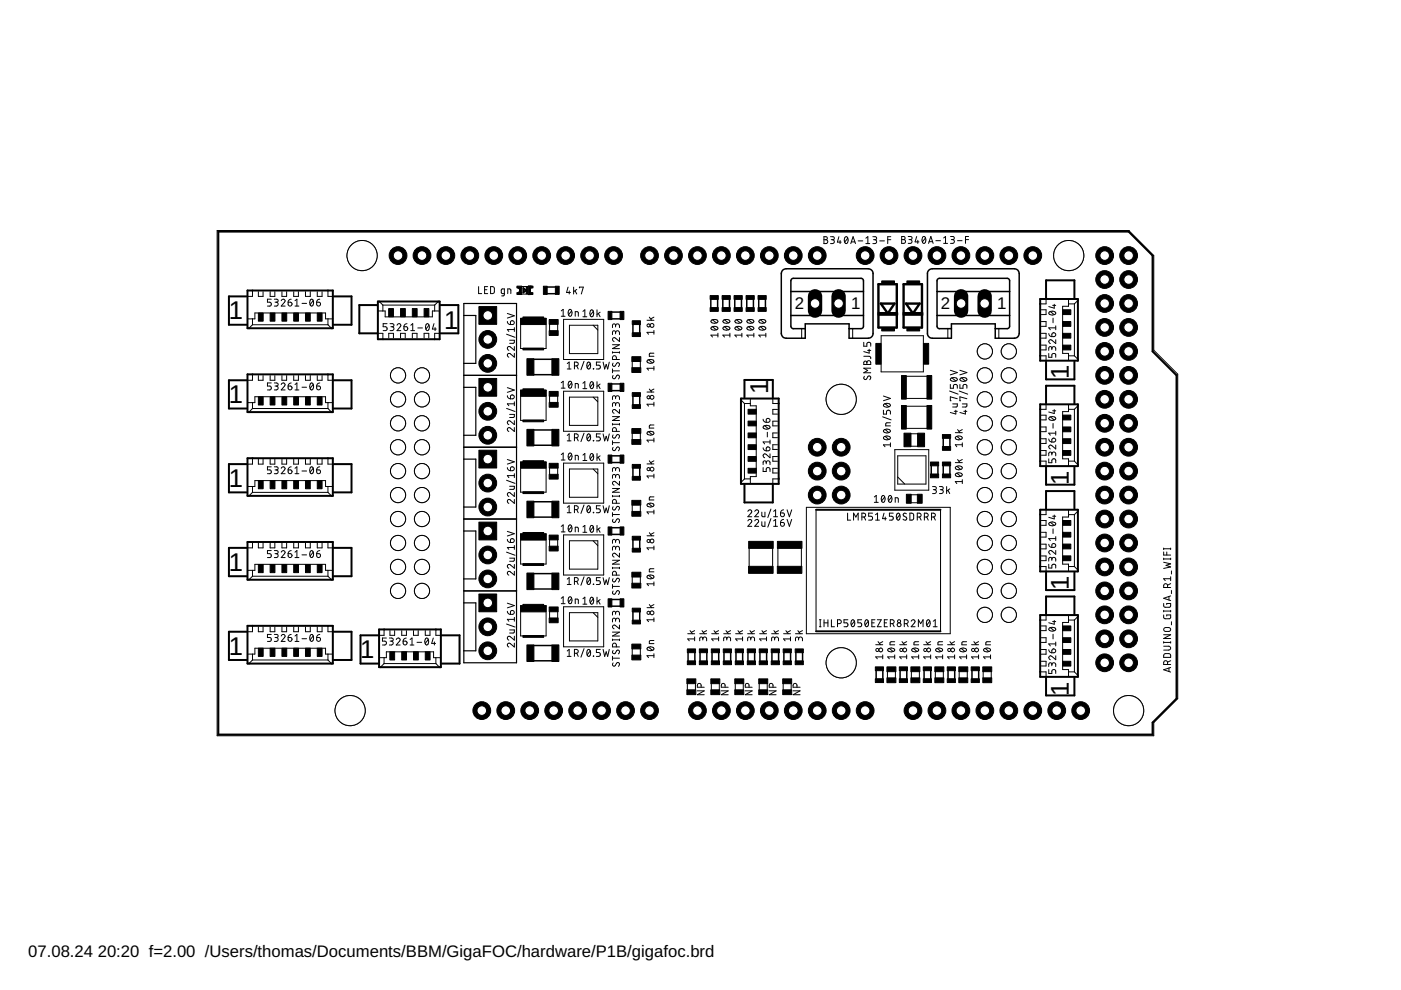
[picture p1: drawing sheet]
<svg xmlns="http://www.w3.org/2000/svg" width="297mm" height="210mm" viewBox="0 0 297 210" stroke-linecap="round" stroke-linejoin="round" font-family="sans-serif">
<defs><g id="words">
<g font-size="5.4">
<text x="48.5" y="67.7">1</text>
<text x="94.2" y="69.7">1</text>
<text x="162.8" y="83.6" transform="rotate(-90 162.8 83.6)">1</text>
<text x="226.6" y="80.5" transform="rotate(-90 226.6 80.5)">1</text>
<text x="48.5" y="85.5">1</text>
<text x="48.5" y="103.2">1</text>
<text x="226.6" y="102.8" transform="rotate(-90 226.6 102.8)">1</text>
<text x="48.5" y="121">1</text>
<text x="226.6" y="125.1" transform="rotate(-90 226.6 125.1)">1</text>
<text x="48.5" y="138.8">1</text>
<text x="76.4" y="139.6">1</text>
<text x="226.6" y="147.5" transform="rotate(-90 226.6 147.5)">1</text>
</g>
<g font-size="3.6">
<text x="168.5" y="65.6">2</text>
<text x="180.4" y="65.6">1</text>
<text x="199.5" y="65.6">2</text>
<text x="211.4" y="65.6">1</text>
</g>
<g font-size="3.5">
<text x="6" y="202.9">07.08.24</text>
<text x="20.7" y="202.9">20:20 f=2.00 /Users/thomas/Documents/BBM/GigaFOC/hardware/P1B/gigafoc.brd</text>
</g>
</g></defs>
<g fill="none" stroke="#000" stroke-width=".42">
<path d="M46.3 49.1h193l5.1 5.1v20.3l5 5.1v68.5l-5 5.1v2.5h-198.1zM52.3 62.8h-3.8v6.1h3.8M52.5 61.6h18.1v8h-18.1zM52.5 79.4h18.1v8h-18.1zM70.8 62.8h3.7v6.1h-3.7M79.9 64.7h-3.7v6h3.7M80.1 63.9h13.1v8h-13.1zM93.4 64.7h3.8v6h-3.8M220.5 63.4h8v13.1h-8zM221.8 63.2v-3.8h6v3.8M221.8 76.7v3.7h6v-3.7M52.3 80.6h-3.8v6h3.8"/>
<path d="M52.3 98.4h-3.8v6h3.8M52.5 97.2h18.1v7.9h-18.1zM70.8 80.6h3.7v6h-3.7M70.8 98.4h3.7v6h-3.7M157.1 84.5h8v18.1h-8zM157.8 84.3v-3.7h6.1v3.7M220.5 85.7h8v13.1h-8zM221.8 85.5v-3.7h6v3.7M221.8 99v3.8h6v-3.8M52.3 116.2h-3.8v6h3.8M52.5 114.9h18.1v8h-18.1zM70.8 116.2h3.7v6h-3.7"/>
<path d="M157.8 102.8v3.7h6.1v-3.7M220.5 108.1h8v13.1h-8zM221.8 107.9v-3.8h6v3.8M52.3 133.9h-3.8v6h3.8M52.5 132.7h18.1v8h-18.1zM70.8 133.9h3.7v6h-3.7M80.2 134.7h-3.8v6h3.8M80.4 133.5h13.1v8h-13.1zM93.7 134.7h3.7v6h-3.7M220.5 130.4h8v13.1h-8zM221.8 121.4v3.7h6v-3.7M221.8 130.2v-3.7h6v3.7"/>
<path d="M221.8 143.7v3.7h6v-3.7"/>
</g>
<g fill="none" stroke="#000" stroke-width=".21">
<path d="M174.7 50.2l.6 .1v.4l-.2 .1a.41 .41 0 0 1 .4 .4 .41 .41 0 0 1-.4 .4h-.4zM174.7 50.8h.4M176.1 50.2h.6l.2 .2-.2 .4h-.5M176.5 50.8a.41 .41 0 0 1 .4 .4 .41 .41 0 0 1-.4 .4h-.4M177.9 50.2l-.4 1.1h.9M178.1 51v.6M179.2 50.3l.2-.1a.84 .84 0 0 1 0 1.4 .91 .91 0 0 1-.2-1.3zM179.7 50.5l-.6 .8M180.4 51.6l.5-1.4 .5 1.4M180.5 51.3h.8M181.9 51.1h1M183.6 51.6h.8"/>
<path d="M183.6 50.5l.4-.3v1.4M185.1 50.2h.6l.2 .2-.2 .4h-.5M185.5 50.8a.41 .41 0 0 1 .4 .4 .41 .41 0 0 1-.4 .4h-.4M186.5 51.1h1M188.2 50.8h.7M188.9 50.2h-.7v1.4M191.2 50.1l.6 .2 .1 .2-.3 .3a.4 .4 0 0 1 .4 .4 .4 .4 0 0 1-.4 .4h-.4zM191.2 50.8h.4M192.6 50.1l.6 .1 .2 .2-.2 .4h-.5M193 50.8a.4 .4 0 0 1 .4 .4 .4 .4 0 0 1-.4 .4h-.4M194.4 50.1l-.4 1.2h.8M194.6 50.9v.7"/>
<path d="M195.7 50.2l.2-.1a.86 .86 0 0 1 0 1.5 .93 .93 0 0 1-.2-1.4zM196.2 50.5l-.6 .8M196.9 51.6l.5-1.5 .4 1.5M197 51.2h.7M198.4 51h1M200.1 51.6h.8M200.1 50.5l.4-.4v1.5M201.5 50.1l.7 .1 .1 .2-.1 .4h-.5M201.9 50.8a.4 .4 0 0 1 .5 .4 .4 .4 0 0 1-.5 .4h-.4M203 51h1M204.7 50.8h.7M205.4 50.1h-.7v1.5"/>
<path d="M52.5 67.6h1.5v-1.2h15v1.2h1.5M53.5 61.6v1.2h-1M53.5 67.6v1.3M53.5 79.4v1.2h-1M53.5 68.9h16M53.5 68.9l-.7 .7M54.8 61.8v1h1v-1M54.8 79.6v1h1v-1M57.3 61.8v1h1v-1M57.3 79.6v1h1v-1M57.5 63.4h-.8v.7h.5a.42 .42 0 0 1 .3 .4 .42 .42 0 0 1-.3 .4h-.5M58.2 63.4l.6 .1 .2 .2-.2 .4h-.5"/>
<path d="M58.6 64.1a.41 .41 0 0 1 .4 .4 .41 .41 0 0 1-.4 .4h-.4M59.6 63.8a.4 .4 0 0 1 .6-.4 .4 .4 0 0 1 .1 .7l-.7 .8h.9M59.8 61.8v1h1v-1M59.8 79.6v1h1v-1M61.1 64.1h.5a.41 .41 0 0 1 .3 .4 .41 .41 0 0 1-.4 .4 .41 .41 0 0 1-.4-.4zM61.7 63.4l-.3 .1-.3 .6M62.3 61.8v1h1v-1M62.3 79.6v1h1v-1M62.5 64.9h.9M62.5 63.8l.4-.4v1.5M64 64.3h1M64.8 61.8v1h1v-1"/>
<path d="M64.8 79.6v1h1v-1M65.8 63.5l.3-.1a.86 .86 0 0 1 0 1.5 .93 .93 0 0 1-.3-1.4zM66.4 63.8l-.7 .8M67.1 64.1h.5a.41 .41 0 0 1 .4 .4 .41 .41 0 0 1-.5 .4 .41 .41 0 0 1-.4-.4zM67.3 61.8v1h1v-1M67.3 79.6v1h1v-1M67.8 63.4l-.4 .1-.3 .6M69.5 61.6v1.2h1M69.5 67.6v1.3M69.5 79.4v1.2h1M69.5 68.9l.8 .7M80.2 65.9h1.5v1.3h10v-1.3h1.5"/>
<path d="M80.2 70.7h1v1.2M80.4 63.9l.8 .8M81.2 64.7v1.2M81.2 64.7h11M82.1 68.6h-.9v.7h.5a.42 .42 0 0 1 .4 .4 .42 .42 0 0 1-.4 .4h-.5M82.4 71.7v-1h1v1M82.7 68.6h.5l.3 .3-.2 .3-.4 .1M83.1 69.3a.41 .41 0 0 1 .4 .4 .41 .41 0 0 1-.4 .4h-.4M84.2 69a.4 .4 0 0 1 .5-.4 .4 .4 0 0 1 .2 .7l-.7 .8h.8M84.9 71.7v-1h1v1M85.6 69.3h.5a.41 .41 0 0 1 .4 .4 .41 .41 0 0 1-.5 .4 .41 .41 0 0 1-.4-.4zM86.3 68.6l-.4 .1-.3 .6"/>
<path d="M87.1 70.1h.8M87.1 69l.4-.4v1.5M87.4 71.7v-1h1v1M88.6 69.5h1M89.9 71.7v-1h1v1M90.4 68.7l.1-.1a.8 .8 0 0 1 .6 .7 .8 .8 0 0 1-.5 .8 .93 .93 0 0 1-.2-1.4zM91 69l-.7 .8M92 68.6l-.3 1.2h.8M92.2 64.7v1.2M92.2 69.4v.7M92.9 63.9l-.7 .8M93.2 70.7h-1v1.2"/>
<path d="M101.5 60.8v1.5h.6M102.7 61.4h.5M103.4 60.8h-.7v1.5h.7M104 60.8h.6l.2 .2v1l-.2 .2-.6 .1zM106.9 62.3l-.6-.1v-.7l.1-.2h.5v1.2l-.1 .2h-.4M107.4 70.9l1.8 .6M107.6 68.2l.1 .4 .5 .2M107.6 66.5l1.5 .5-1.5 .4M107.7 62.3v-1l.6 .1v.9M108.1 72.1h1l-.2 .7h-.8M108.3 68.1a.42 .42 0 0 1 .7 .1 .42 .42 0 0 1-.4 .6h-.4zM109.1 74.9v.8l-.9-.7a.41 .41 0 0 0-.6 .2 .41 .41 0 0 0 .3 .5"/>
<path d="M109.1 73.5v.8l-.9-.7a.41 .41 0 0 0-.6 .1 .41 .41 0 0 0 .3 .6M109.1 69.5v.8M109.1 69.9h-1.5l.3 .4M109.6 61a.55 .55 0 0 1 .6 .6 .55 .55 0 0 1-.6 .5M110.4 67.5h5.4v6.4h-5.4zM110.6 60.7h1.5M110.6 62.4h1.4M112.9 61a.61 .61 0 0 0-.6 .6 .61 .61 0 0 0 .6 .6M116.5 68.7v1.4M118.2 68.7v1.4M119 65.9l.4-.3v1.5M119 67.1h.8"/>
<path d="M119.5 67.7h8.5v8.5h-8.5zM120.3 77.1l.4-.3v1.4M120.3 78.2h.8M120.4 60.9l-.3 1.1h.8M120.6 65.7l.2-.1a.78 .78 0 0 1 .5 .7 .78 .78 0 0 1-.4 .8 .88 .88 0 0 1-.3-1.4zM120.7 61.7v.6M120.7 69h6v6h-6zM121.2 65.9l-.7 .8M121.6 60.9v1.4M121.8 77.6h.4a.4 .4 0 0 0 .4-.4 .4 .4 0 0 0-.4-.4h-.4v1.4M121.9 61.7l.4 .6M122 67.1v-1l.6 .1v.9"/>
<path d="M122.3 77.6l.3 .6M122.3 61.4l-.7 .4M122.9 61v-.1h.8l-.4 1.4M123.6 67.2h.8M123.6 66l.4-.3v1.5M123.8 76.6l-.6 1.8M124.6 76.9l.2-.1a.86 .86 0 0 1 0 1.4 .93 .93 0 0 1-.2-1.3zM125.1 77.1l-.6 .8M125.2 65.8l.3-.1a.84 .84 0 0 1 0 1.5 .95 .95 0 0 1-.3-1.4zM125.8 69l.9 1M125.8 66l-.7 .8M125.8 78.1l.1 .1z"/>
<path d="M126.6 65.7v1.5M126.9 66.5l.3 .7M127.2 66.2l-.6 .5M127.3 76.8h-.9v.6h.6a.41 .41 0 0 1 .3 .4 .41 .41 0 0 1-.3 .4h-.6M127.9 76.8l.3 1.4 .3-.9 .3 .9 .4-1.4M129.9 73.1h1.4l-1.4 .8h1.4M129.9 78.6h1.4M129.9 74.6v.3M129.9 78.2v.8M129.9 74.7h1.4M130 79.6l-.1 .5 .3 .2 .5-.6a.36 .36 0 0 1 .6 0 .36 .36 0 0 1-.1 .5l-.1 .1M130 77a.37 .37 0 0 0-.1 .5 .37 .37 0 0 0 .5 .1l.3-.5a.34 .34 0 0 1 .5-.2 .34 .34 0 0 1 .1 .5l-.2 .3"/>
<path d="M130.5 70.5a.41 .41 0 0 1 .4-.4 .41 .41 0 0 1 .4 .4v.5M130.5 70.8v-.5l-.4-.2-.2 .3v.6M130.5 69.1a.41 .41 0 0 1 .4-.4 .41 .41 0 0 1 .4 .4v.4M130.5 69.3v-.4l-.4-.2-.2 .3v.5M130.7 76.2v-.4a.41 .41 0 0 0-.4-.4 .41 .41 0 0 0-.4 .4v.4h1.4M131.3 71.6v.8l-.8-.7a.4 .4 0 0 0-.6 .1 .4 .4 0 0 0 .3 .6M131.3 74.6v.3M134 76.6v1.4M135.8 76.6v1.4M137.2 67.9h1.4M137.3 76.4a.92 .92 0 0 1 1.3 .2 .86 .86 0 0 1-1.4 0zM137.5 76.3l.8 .6"/>
<path d="M137.7 67.2l.5 .7M138.6 74.9h-.8l-.1 .2v.4h.9M138.6 70.5h-1.4l.3 .4M138.6 70.1v.8M138.6 77.7v.8M138.6 67.2l-.6 .4M138.6 78.1h-1.4l.3 .4M150.8 69.4a.81 .81 0 0 1 1.4 .3 .97 .97 0 0 1-1.5-.1zM150.8 67.9a.93 .93 0 0 1 1.4 .2 .88 .88 0 0 1-1.5 0zM151.1 69.3l.8 .6M151.1 67.8l.8 .7M152.2 71.1h-1.5l.4 .4"/>
<path d="M152.2 70.7v.8M153.4 69.4a.81 .81 0 0 1 1.3 .3 .97 .97 0 0 1-1.4-.1zM153.4 67.9a.93 .93 0 0 1 1.3 .2 .88 .88 0 0 1-1.4 0zM153.6 69.3l.8 .6M153.6 67.8l.8 .7M154.7 71.1h-1.4l.3 .4M154.7 70.7v.8M155.9 69.4a.81 .81 0 0 1 1.4 .3 .97 .97 0 0 1-1.5-.1zM155.9 67.9a.93 .93 0 0 1 1.4 .2 .88 .88 0 0 1-1.5 0zM156.1 69.3l.9 .6M156.1 67.8l.9 .7M157.3 71.1h-1.5l.3 .4"/>
<path d="M157.3 70.7v.8M158.5 69.4a.81 .81 0 0 1 1.3 .3 .97 .97 0 0 1-1.5-.1zM158.5 67.9a.93 .93 0 0 1 1.3 .2 .88 .88 0 0 1-1.5 0zM158.7 69.3l.8 .6M158.7 67.8l.8 .7M159.8 71.1h-1.5l.4 .4M159.8 70.7v.8M161 69.4a.81 .81 0 0 1 1.3 .3 .97 .97 0 0 1-1.4-.1zM161 67.9a.93 .93 0 0 1 1.4 .2 .88 .88 0 0 1-1.5 0zM161.2 69.3l.8 .6M161.2 67.8l.8 .7M162.4 71.1h-1.5l.3 .4"/>
<path d="M162.4 70.7v.8M170 69.7v2M180.8 69.7v2M183.1 75.5l1.3 .1 .2 .5M183.1 72.6v.8h.7v-.5a.42 .42 0 0 1 .4-.3 .42 .42 0 0 1 .4 .3v.5M183.3 79.8a.38 .38 0 0 0-.1 .5 .38 .38 0 0 0 .5 .1l.3-.5a.4 .4 0 0 1 .6 0 .4 .4 0 0 1-.2 .6M183.3 76.6h.2l.3 .3a.41 .41 0 0 1 .4-.4 .41 .41 0 0 1 .4 .4v.4h-1.5zM183.8 76.9v.4M184 74.3h.6M184.3 74v.9l-1.2-.4M184.6 78.1h-1.5l.9 .4-.9 .5h1.5M186.8 71.2h9v7.6h-9z"/>
<path d="M191.3 79.8h6.1M201 69.7v2M201.5 78.5l1.5 .5-1.5 .5M203.5 78.5l1.5 .5-1.5 .5M211.8 69.7v2M220.5 75.4h1.3v1M220.8 70.7h1v1h-1M220.8 65.7h1v1h-1M220.8 68.2h1v1h-1M220.8 73.2h1v1h-1M221.8 63.4v1h-1.3M222.4 75v.8h.6v-.5a.42 .42 0 0 1 .4-.4 .42 .42 0 0 1 .4 .4v.5"/>
<path d="M222.4 70.7l.1 .4 .5 .3M222.5 66.2a.81 .81 0 0 1 1.3 .3 .93 .93 0 0 1-1.4-.1zM222.7 66.1l.8 .6M223 73.9a.41 .41 0 0 1 .4-.4 .41 .41 0 0 1 .4 .4v.4M223 74.1v-.4l-.4-.2-.2 .2v.6M223.1 70.7a.42 .42 0 0 1 .7 .1 .42 .42 0 0 1-.4 .6h-.4zM223.2 64.7h.6M223.3 67.5v.9M223.5 64.5v.8l-1.1-.3M223.8 72v.8l-.8-.7a.4 .4 0 0 0-.6 .2 .4 .4 0 0 0 .3 .5M223.8 69.1v.8M223.8 69.5h-1.4l.3 .4"/>
<path d="M226.5 63.4v1.5h-1.2v10h1.2v1.5M226.5 64.4h1.3M226.5 75.4h1.3M227.8 64.4v11M227.8 75.4l.7 .8M228.5 63.7l-.7 .7M52.5 85.4h1.5v-1.3h15v1.3h1.5M53.5 85.4v1.2M53.5 97.2v1.2h-1M53.5 86.6h16M53.5 86.6l-.7 .8M54.8 97.4v1h1v-1"/>
<path d="M57.3 97.4v1h1v-1M57.5 81.2h-.8v.7h.5a.42 .42 0 0 1 .3 .4 .42 .42 0 0 1-.3 .4h-.5M57.5 99h-.8v.6h.5a.41 .41 0 0 1 .3 .4 .41 .41 0 0 1-.3 .4h-.5M58.2 81.2h.6l.2 .2-.2 .4-.5 .1M58.2 99h.6l.2 .2-.2 .4h-.5M58.6 81.9a.41 .41 0 0 1 .4 .4 .41 .41 0 0 1-.4 .4h-.4M58.6 99.6a.4 .4 0 0 1 .4 .4 .4 .4 0 0 1-.4 .4h-.4M59.6 81.5a.41 .41 0 0 1 .6-.3 .41 .41 0 0 1 .1 .7l-.7 .8h.9M59.6 99.3a.41 .41 0 0 1 .6-.3 .41 .41 0 0 1 .1 .6l-.7 .8h.9M59.8 97.4v1h1v-1M61.1 81.9h.5a.41 .41 0 0 1 .3 .4 .41 .41 0 0 1-.4 .4 .41 .41 0 0 1-.4-.4zM61.1 99.6h.5a.41 .41 0 0 1 .3 .5 .41 .41 0 0 1-.4 .3 .41 .41 0 0 1-.4-.4z"/>
<path d="M61.7 81.2l-.3 .1-.3 .6M61.7 99l-.3 .1-.3 .5M62.3 97.4v1h1v-1M62.5 81.5l.4-.3v1.5M62.5 99.3l.4-.3v1.4M62.5 82.7h.9M64 82.1h1M64 99.9h1M64.8 97.4v1h1v-1M65.8 81.3l.2-.1a.73 .73 0 0 1 .6 .5 .73 .73 0 0 1-.2 .8l-.2 .2a.72 .72 0 0 1-.6-.5 .72 .72 0 0 1 .2-.8zM65.8 99.1l.3-.1a.86 .86 0 0 1 0 1.4 .93 .93 0 0 1-.3-1.3zM66.4 81.5l-.7 .8"/>
<path d="M66.4 99.3l-.7 .8M67.1 81.9h.5a.41 .41 0 0 1 .4 .4 .41 .41 0 0 1-.5 .4 .41 .41 0 0 1-.4-.4zM67.1 99.6h.5a.41 .41 0 0 1 .3 .5 .41 .41 0 0 1-.4 .3 .41 .41 0 0 1-.4-.4zM67.3 97.4v1h1v-1M67.8 81.2l-.4 .1-.3 .6M67.8 99l-.4 .1-.3 .5M69.5 85.4v1.2M69.5 97.2v1.2h1M69.5 86.6l.8 .8M107.4 86.6l1.8 .6M107.6 99.1l.1 .4 .5 .3M107.6 83.9l.1 .4 .5 .3"/>
<path d="M107.6 97.4l1.5 .5-1.5 .5M107.6 82.2l1.5 .5-1.5 .5M108.1 87.9h1l-.1 .6h-.9M108.3 99.1a.42 .42 0 0 1 .7 .1 .42 .42 0 0 1-.4 .6h-.4zM108.3 83.8a.42 .42 0 0 1 .7 .2 .42 .42 0 0 1-.4 .6h-.4zM109.1 90.7v.8l-.9-.7a.41 .41 0 0 0-.6 .1 .41 .41 0 0 0 .3 .6M109.1 89.2v.8l-.9-.7a.41 .41 0 0 0-.6 .1 .41 .41 0 0 0 .3 .6M109.1 85.2v.8M109.1 85.6h-1.5l.3 .4M110.4 82.7h5.4v6.4h-5.4zM110.4 98h5.4v6.4h-5.4zM116.5 83.9v1.5"/>
<path d="M116.5 99.2v1.4M118.2 83.9v1.5M118.2 99.2v1.4M119 81.2l.4-.4v1.5M119 96.4l.4-.3v1.4M119 82.3h.8M119 97.5h.8M119.5 83h8.5v8.4h-8.5zM119.5 98.2h8.5v8.5h-8.5zM120.3 92.3l.4-.3v1.5M120.3 93.5h.8M120.6 80.9l.3-.1a.84 .84 0 0 1 0 1.5 .91 .91 0 0 1-.3-1.4z"/>
<path d="M120.6 96.2l.2-.1a.75 .75 0 0 1 .5 .7 .75 .75 0 0 1-.5 .7l-.3-.4zM120.7 84.2h6v6h-6zM120.7 99.4h6v6h-6zM121.2 81.2l-.7 .8M121.2 96.4l-.7 .8M121.8 92.8h.4a.41 .41 0 0 0 .4-.4 .41 .41 0 0 0-.4-.4h-.4v1.5M122 82.3v-1l.6 .2v.8M122 97.5v-1l.6 .2v.8M122.3 92.8l.3 .7M123.6 81.3l.4-.4v1.5M123.6 96.5l.4-.3v1.4M123.6 82.4h.8"/>
<path d="M123.6 97.6h.8M123.8 91.8l-.6 1.8M124.6 92.1l.2-.1a.88 .88 0 0 1 0 1.5 .93 .93 0 0 1-.2-1.4zM125.1 92.3l-.6 .8M125.2 81l.3-.1a.8 .8 0 0 1 .4 .8 .8 .8 0 0 1-.6 .7l-.2-.7zM125.2 96.3l.1-.1a.79 .79 0 0 1 .6 .7 .79 .79 0 0 1-.4 .7 .95 .95 0 0 1-.3-1.3zM125.8 84.2l.9 1M125.8 99.4l.9 1M125.8 93.4l.1 .1zM125.8 81.3l-.7 .8M125.8 96.5l-.7 .8M126.6 80.9v1.5"/>
<path d="M126.6 96.2v1.4M126.9 81.7l.3 .7M126.9 96.9l.3 .7M127.2 81.4l-.6 .5M127.2 96.6l-.6 .5M127.3 92h-.9v.6h.6a.42 .42 0 0 1 .3 .5 .42 .42 0 0 1-.3 .4h-.6M127.9 92l.3 1.5 .3-1 .3 1 .4-1.5M129.9 88.3h1.4l-1.4 .9h1.4M129.9 89.8v.3M129.9 93.5v.8M129.9 93.9h1.4M129.9 90h1.4"/>
<path d="M130 94.8a.37 .37 0 0 0-.1 .6 .37 .37 0 0 0 .5 .1l.3-.6a.37 .37 0 0 1 .6 0 .37 .37 0 0 1-.1 .5l-.1 .2M130 92.2a.37 .37 0 0 0-.1 .5 .37 .37 0 0 0 .5 .1l.3-.5a.4 .4 0 0 1 .7 .1 .4 .4 0 0 1-.3 .5M130.5 85.8a.41 .41 0 0 1 .4-.4 .41 .41 0 0 1 .4 .4v.4M130.5 86v-.5l-.4-.1-.2 .1v.7M130.5 84.3a.41 .41 0 0 1 .4-.4 .41 .41 0 0 1 .4 .4v.4M130.5 84.5v-.4l-.4-.2-.2 .2v.6M130.5 99.5a.41 .41 0 0 1 .4-.4 .41 .41 0 0 1 .4 .4v.4M130.5 99.8v-.5l-.4-.2-.2 .2v.6M130.7 91.5v-.4a.41 .41 0 0 0-.4-.4 .41 .41 0 0 0-.4 .4v.4h1.4M131.3 86.8v.8l-.8-.7a.4 .4 0 0 0-.6 .2 .4 .4 0 0 0 .3 .5M131.3 89.8v.3M134 91.8v1.4"/>
<path d="M135.8 91.8v1.4M137.2 83.1h1.4M137.2 98.4h1.4M137.3 91.6a.92 .92 0 0 1 1.3 .3 .86 .86 0 0 1-1.4 0zM137.5 91.5l.8 .7M137.7 82.5l.5 .6M137.7 97.7l.5 .7M138.6 90.1h-.8l-.1 .3v.4h.9M138.6 85.3v.8M138.6 92.9v.8M138.6 85.7h-1.4l.3 .4M138.6 82.5l-.6 .3"/>
<path d="M138.6 93.3h-1.4l.3 .4M138.6 97.7l-.6 .4M157.1 84.8l.7 .8M157.8 85.6h1.3M157.8 85.6v15.9M159.1 84.6v1.4h1.2v15h-1.2v1.6M161.8 99.1v.9h.7v-.5a.41 .41 0 0 1 .4-.4 .41 .41 0 0 1 .4 .4v.5M161.8 94.9l.1 .4 .6 .3M161.8 88.9l.1 .4 .6 .2M161.9 90.4a.93 .93 0 0 1 1.4 .2 .86 .86 0 0 1-1.5 0zM162.1 90.3l.8 .6M162.5 98.1a.4 .4 0 0 1 .4-.4 .4 .4 0 0 1 .4 .4v.4"/>
<path d="M162.5 98.3l-.1-.4-.3-.2-.3 .2v.6M162.5 94.8a.43 .43 0 0 1 .7 .2 .43 .43 0 0 1-.3 .6h-.4zM162.5 88.8a.42 .42 0 0 1 .7 .1 .42 .42 0 0 1-.3 .6h-.4zM162.7 91.7v.9M163.3 96.2v.8l-.8-.6a.41 .41 0 0 0-.7 .1 .41 .41 0 0 0 .3 .5M163.3 93.3v.8M163.3 93.7h-1.5l.3 .4M163.9 84.6v1h1.2M164.8 86.8h-.9v1h.9M164.8 89.3h-.9v1h.9M164.8 91.8h-.9v1h.9M164.8 94.3h-.9v1h.9"/>
<path d="M164.8 96.8h-.9v1h.9M164.8 99.3h-.9v1h.9M187.1 88.4l1.8 .6M187.3 87v.8h.7v-.5a.42 .42 0 0 1 .4-.3 .42 .42 0 0 1 .4 .3v.5M187.3 84l1.5 .5-1.5 .5M187.4 92.6a.93 .93 0 0 1 1.4 .3 .88 .88 0 0 1-1.5 0zM187.4 91.2a.93 .93 0 0 1 1.4 .2 .88 .88 0 0 1-1.5 0zM187.4 85.7a.93 .93 0 0 1 1.4 .2 .88 .88 0 0 1-1.5 0zM187.6 92.5l.8 .7M187.6 91.1l.8 .6M187.6 85.6l.8 .7M188.8 89.6l-.9 .1-.1 .2v.4h1"/>
<path d="M188.8 94.3h-1.5l.3 .4M188.8 93.9v.8M189.7 95.3h7.2v8.6h-7.2zM190.3 96.6h6v6h-6zM191.3 86.1h6.1M191.3 90.8h6.1M191.3 84.5h6.1M193.1 92h1.5M193.1 94.6h1.5M201.3 82.9l1.8 .7M201.5 81.5v.8h.6v-.5a.42 .42 0 0 1 .5-.3 .42 .42 0 0 1 .4 .3v.5M201.6 80.2a.93 .93 0 0 1 1.4 .3 .88 .88 0 0 1-1.5 0z"/>
<path d="M201.8 80.1l.8 .7M202 85.6h1l-.2 .7h-.8M202.3 87.2h.7M202.5 98.1h1.5M202.5 91.7h1.5M202.6 99.1a.8 .8 0 0 1 .8-.4 .8 .8 0 0 1 .6 .6 .81 .81 0 0 1-.8 .3 .81 .81 0 0 1-.6-.5zM202.6 92.6a.79 .79 0 0 1 1.4 .4 .81 .81 0 0 1-1.4-.3zM202.6 87v.8l-1.1-.3M202.9 98.9l.8 .6M202.9 92.5l.8 .7M203 84.5l-1.5-.4v.9h.2M203 97.4l.5 .7"/>
<path d="M203 91.1l.5 .6M203.4 82.9l1.8 .7M203.5 81.5v.8h.7v-.5a.42 .42 0 0 1 .4-.3 .42 .42 0 0 1 .4 .3v.5M203.6 80.2a.93 .93 0 0 1 1.4 .3 .88 .88 0 0 1-1.5 0zM203.9 80.1l.8 .7M204 85.6h1l-.1 .7h-.9M204 94.3h-1.5l.4 .4M204 93.9v.8M204 97.4l-.7 .4M204 91.1l-.7 .4M204.3 87.2h.7M204.7 87v.8l-1.2-.3"/>
<path d="M205 84.5l-1.5-.4v.9h.2M220.5 97.8h1.3v1M220.8 88h1v1h-1M220.8 90.5h1v1h-1M220.8 93h1v1h-1M220.8 95.5h1v1h-1M221.8 85.8v1h-1.3M222.4 97.3v.8h.6v-.5a.42 .42 0 0 1 .4-.3 .42 .42 0 0 1 .4 .3v.5M222.4 93.1l.1 .4 .5 .2M222.5 88.5a.93 .93 0 0 1 1.3 .2 .88 .88 0 0 1-1.4 0zM222.7 88.4l.8 .6M223 96.2a.41 .41 0 0 1 .4-.4 .41 .41 0 0 1 .4 .4v.4"/>
<path d="M223 96.5v-.5l-.4-.2-.2 .2v.6M223.1 93a.42 .42 0 0 1 .7 .1 .42 .42 0 0 1-.4 .6h-.4zM223.2 87.1h.6M223.3 89.8v1M223.5 86.8v.9l-1.1-.3M223.8 94.4v.8l-.8-.7a.4 .4 0 0 0-.6 .1 .4 .4 0 0 0 .3 .6M223.8 91.4v.9M223.8 91.8h-1.4l.3 .5M226.5 97.8h1.3M226.5 85.8v1.5h-1.2v10h1.2v1.5M226.5 86.8h1.3M227.8 86.8v11"/>
<path d="M227.8 97.8l.7 .7M228.5 86l-.7 .8M52.5 103.1h1.5v-1.2h15v1.2h1.5M53.5 103.1v1.3M53.5 114.9v1.3h-1M53.5 104.4h16M53.5 104.4l-.7 .7M54.8 115.2v1h1v-1M57.3 115.2v1h1v-1M57.5 116.7h-.8v.7h.5a.42 .42 0 0 1 .3 .4 .42 .42 0 0 1-.3 .4h-.5M58.2 116.7l.6 .1 .2 .2-.2 .4h-.5M58.6 117.4a.41 .41 0 0 1 .4 .4 .41 .41 0 0 1-.4 .4h-.4"/>
<path d="M59.6 117.1a.4 .4 0 0 1 .6-.3 .4 .4 0 0 1 .1 .6l-.7 .8h.9M59.8 115.2v1h1v-1M61.1 117.4h.5a.41 .41 0 0 1 .3 .4 .41 .41 0 0 1-.4 .4 .41 .41 0 0 1-.4-.4zM61.7 116.7l-.5 .3-.1 .4M62.3 115.2v1h1v-1M62.5 117.1l.4-.4v1.5M62.5 100.4h.9M62.5 118.2h.9M64 117.6h1M64.8 115.2v1h1v-1M65.8 116.8l.3-.1a.88 .88 0 0 1 0 1.5 .93 .93 0 0 1-.3-1.4zM66.4 117.1l-.7 .8"/>
<path d="M67.1 117.4h.5a.41 .41 0 0 1 .4 .4 .41 .41 0 0 1-.5 .4 .41 .41 0 0 1-.4-.4zM67.3 115.2v1h1v-1M67.8 116.7l-.4 .2-.3 .5M69.5 103.1v1.3M69.5 114.9v1.3h1M69.5 104.4l.8 .7M107.4 117.1l1.8 .6M107.4 101.8l1.8 .7M107.6 114.4l.1 .4 .5 .2M107.6 112.7l1.5 .5-1.5 .4M108.1 118.3h1l-.2 .7h-.8M108.1 103.1h1l-.1 .6-.9 .1"/>
<path d="M108.3 114.3a.42 .42 0 0 1 .7 .1 .42 .42 0 0 1-.4 .6h-.4zM109.1 119.7v.8l-.9-.7a.41 .41 0 0 0-.6 .1 .41 .41 0 0 0 .3 .6M109.1 105.9v.8l-.9-.7a.41 .41 0 0 0-.6 .1 .41 .41 0 0 0 .3 .6M109.1 104.4v.9l-.9-.7a.41 .41 0 0 0-.6 .1 .41 .41 0 0 0 .3 .6M109.1 100.4v.9M109.1 115.7v.8M109.1 116.1h-1.5l.3 .4M109.1 100.8h-1.5l.3 .5M110.4 113.2h5.4v6.4h-5.4zM116.5 114.4v1.4M118.2 114.4v1.4M119 111.6l.4-.3v1.5"/>
<path d="M119 112.8h.8M119.5 113.4h8.5v8.5h-8.5zM120.3 107.6l.4-.4v1.5M120.3 108.7h.8M120.6 111.4l.2-.1a.79 .79 0 0 1 .5 .7 .79 .79 0 0 1-.4 .8 .91 .91 0 0 1-.3-1.4zM120.7 114.7h6v6h-6zM121.2 111.6l-.7 .8M121.8 108.1h.4a.41 .41 0 0 0 .4-.5 .41 .41 0 0 0-.4-.4h-.4v1.5M122 112.8v-1l.6 .1v.9M122.3 108.1l.3 .6M123.6 112.9h.8M123.6 111.7l.4-.3v1.5"/>
<path d="M123.8 107.1l-.6 1.8M124.6 107.3h.1a.78 .78 0 0 1 .6 .6 .78 .78 0 0 1-.5 .8 .93 .93 0 0 1-.2-1.4zM125.1 107.6l-.6 .8M125.2 111.5l.3-.1a.84 .84 0 0 1 0 1.5 .95 .95 0 0 1-.3-1.4zM125.8 114.7l.9 1M125.8 108.6l.1 .1zM125.8 111.7l-.7 .8M126.6 111.4v1.5M126.9 112.2l.3 .7M127.2 111.9l-.6 .5M127.3 107.2h-.9v.7h.6a.42 .42 0 0 1 .3 .4 .42 .42 0 0 1-.3 .4h-.6M127.9 107.2l.3 1.5 .3-1 .3 1 .4-1.5"/>
<path d="M129.9 118.8h1.4l-1.4 .8h1.4M129.9 103.6h1.4l-1.4 .8h1.4M129.9 105v.3M129.9 108.7v.8M129.9 109.1h1.4M129.9 105.2h1.4M130 110.1a.37 .37 0 0 0-.1 .5 .37 .37 0 0 0 .5 .1l.3-.5a.4 .4 0 0 1 .7 0 .4 .4 0 0 1-.3 .6M130 107.4l-.1 .5 .3 .2h.2l.3-.6a.36 .36 0 0 1 .6 0 .36 .36 0 0 1-.1 .5l-.1 .2M130.5 101a.41 .41 0 0 1 .4-.4 .41 .41 0 0 1 .4 .4v.4M130.5 101.2v-.4l-.4-.2-.2 .2v.6M130.5 116.2a.41 .41 0 0 1 .4-.4 .41 .41 0 0 1 .4 .4v.4M130.5 116.5v-.5l-.4-.2-.2 .3v.5"/>
<path d="M130.5 114.8a.41 .41 0 0 1 .4-.4 .41 .41 0 0 1 .4 .4v.4M130.5 115v-.4l-.4-.2-.2 .3v.5M130.7 106.7v-.4a.41 .41 0 0 0-.4-.4 .41 .41 0 0 0-.4 .4v.4h1.4M131.3 102v.9l-.8-.7a.4 .4 0 0 0-.6 .1 .4 .4 0 0 0 .3 .6M131.3 117.3v.8l-.8-.7a.4 .4 0 0 0-.6 .1 .4 .4 0 0 0 .3 .6M131.3 105v.3M134 107.1v1.4M135.8 107.1v1.4M137.2 113.6h1.4M137.3 106.9a.8 .8 0 0 1 1.3 .3 .91 .91 0 0 1-1.4-.1zM137.5 106.8l.8 .6M137.7 112.9l.5 .7"/>
<path d="M138.6 105.3l-.8 .1-.1 .2v.4h.9M138.6 116.2h-1.4l.3 .4M138.6 100.5v.8M138.6 108.1v.9M138.6 115.8v.8M138.6 100.9h-1.4l.3 .4M138.6 108.5h-1.4l.3 .5M138.6 112.9l-.6 .4M157.8 101.5h1.3M157.8 101.5l-.7 .8M158.6 108.4a.41 .41 0 0 1 .5-.3 .41 .41 0 0 1 .2 .7l-.7 .8h.8M158.6 110.4a.41 .41 0 0 1 .5-.3 .41 .41 0 0 1 .2 .7l-.7 .8h.8"/>
<path d="M158.8 116.2v3.9M160 108.4a.41 .41 0 0 1 .6-.3 .41 .41 0 0 1 .1 .7l-.7 .8h.8M160 110.4a.41 .41 0 0 1 .6-.3 .41 .41 0 0 1 .1 .7l-.7 .8h.8M161.5 108.6v.7l.2 .3h.5v-1M161.5 110.6v.8l.3 .2h.4v-1M163.4 107.9l-.6 1.8M163.4 110l-.6 1.8M163.8 116.2v3.9M164 109.6h.8M164 108.4l.4-.3v1.5M164 110.4l.4-.3v1.5M164 111.6h.8"/>
<path d="M164.9 116.2v3.9M165.1 101.5h-1.2v1.1M165.5 108.8h.5a.42 .42 0 0 1 .3 .4 .42 .42 0 0 1-.4 .4 .42 .42 0 0 1-.4-.4zM165.5 110.8h.5a.42 .42 0 0 1 .3 .5 .42 .42 0 0 1-.4 .3 .42 .42 0 0 1-.4-.4zM166.1 108.1l-.3 .1-.3 .6M166.1 110.1l-.3 .2-.3 .5M166.9 108.1l.5 1.5 .5-1.5M166.9 110.1l.5 1.5 .5-1.5M169.9 116.2v3.9M171 107.6h30.5v26.8h-30.5zM173 108.1h26.4v25.8h-26.4zM179.7 108.8v1.5h.7"/>
<path d="M181 110.3v-1.5l.5 .8 .4-.8v1.5M182.7 109.6h.4a.41 .41 0 0 0 .4-.4 .41 .41 0 0 0-.4-.4h-.4v1.5M183.2 109.6l.3 .7M185 108.8h-.8v.7h.5a.42 .42 0 0 1 .3 .4 .42 .42 0 0 1-.3 .4h-.5M185.4 105.4l.4-.3v1.4M185.4 106.5h.8M185.6 110.3h.9M185.6 109.1l.5-.3v1.5M187 105.2l.1-.1a.78 .78 0 0 1 .6 .7 .78 .78 0 0 1-.5 .7 .92 .92 0 0 1-.2-1.3zM187.4 108.8l-.3 1.2h.8M187.6 105.4l-.7 .8M187.7 109.6v.7"/>
<path d="M188.5 105.2l.1-.1a.78 .78 0 0 1 .5 .6 .78 .78 0 0 1-.4 .8 .9 .9 0 0 1-.2-1.3zM189 105.4l-.6 .8M189.4 108.8h-.8v.7h.5a.42 .42 0 0 1 .3 .4 .42 .42 0 0 1-.3 .4h-.5M189.8 106.5v-1l.6 .2 .1 .8M190.2 108.9l.2-.1a.88 .88 0 0 1 0 1.5 .91 .91 0 0 1-.2-1.4zM190.3 101.1l1.5 1.5M190.8 109.1l-.7 .9M192.2 108.9a.37 .37 0 0 0-.5-.1 .37 .37 0 0 0-.1 .5l.5 .4a.4 .4 0 0 1-.1 .6 .4 .4 0 0 1-.5-.2M192.9 108.8h.6l.2 .3v.9l-.2 .3h-.6zM193.1 106.6h1.4M193.1 104.9h1.4M194.5 109.6h.4a.41 .41 0 0 0 .4-.4 .41 .41 0 0 0-.4-.4h-.4v1.5"/>
<path d="M195 109.6l.3 .7M196 109.6h.4a.41 .41 0 0 0 .4-.4 .41 .41 0 0 0-.4-.4h-.4v1.5M196.5 109.6l.3 .7M197.5 109.6h.4a.41 .41 0 0 0 .4-.4 .41 .41 0 0 0-.4-.4h-.4v1.5M197.7 103.2h.7l.1 .2-.1 .4h-.5M198 109.6l.3 .7M198.1 103.8a.41 .41 0 0 1 .4 .4 .41 .41 0 0 1-.4 .4h-.4M199.2 103.2h.6l.2 .2-.2 .4h-.5M199.6 103.8a.41 .41 0 0 1 .4 .4 .41 .41 0 0 1-.4 .4h-.4M200.7 103.2v1.4M201 103.9l.4 .7M201.4 103.7l-.7 .5"/>
<path d="M202.6 100.4a.79 .79 0 0 1 1.4 .4 .81 .81 0 0 1-1.4-.3zM202.9 100.3l.8 .7M204 102.1h-1.5l.4 .4M204 101.7v.8M220.8 110.4h1v1h-1M220.8 112.9h1v1h-1M220.8 115.4h1v1h-1M220.8 117.9h1v1h-1M221.8 108.1v1h-1.3M222.4 119.6v.8h.6v-.4a.42 .42 0 0 1 .4-.4 .42 .42 0 0 1 .4 .4v.4M222.4 115.4l.1 .4 .5 .3M222.5 110.8a.83 .83 0 0 1 1.3 .4 .93 .93 0 0 1-1.4-.1z"/>
<path d="M222.7 110.7l.8 .7M223 118.6a.41 .41 0 0 1 .4-.4 .41 .41 0 0 1 .4 .4v.4M223 118.8v-.5l-.4-.1-.2 .1v.7M223.1 115.3a.42 .42 0 0 1 .7 .2 .42 .42 0 0 1-.4 .6h-.4zM223.2 109.5h.6M223.3 112.1v1M223.5 109.2v.8l-1.1-.3M223.8 116.7v.8l-.8-.7a.4 .4 0 0 0-.6 .2 .4 .4 0 0 0 .3 .5M223.8 113.8v.8M223.8 114.2h-1.4l.3 .4M226.5 108.1v1.5h-1.2v10h1.2v1.5M226.5 109.1h1.3"/>
<path d="M227.8 109.1v11M228.5 108.4l-.7 .7M246.7 116.2v.3M246.7 117v.7h1.5M246.7 118.3v.4M246.7 119.2l1.5 .3-1 .4 1 .3-1.5 .3M246.7 118.5h1.5M246.7 116.4h1.5M247.4 117v.7M248.2 116.2v.3M248.2 118.3v.4M52.5 120.9h1.5v-1.2h15v1.2h1.5"/>
<path d="M52.5 138.7h1.5v-1.3h15v1.3h1.5M53.5 120.9v1.3M53.5 132.7v1.2h-1M53.5 138.7v1.2M53.5 122.2h16M53.5 122.2l-.7 .7M53.5 139.9h16M53.5 139.9l-.7 .8M54.8 132.9v1h1v-1M57.3 132.9v1h1v-1M57.5 134.5h-.8v.7h.5a.42 .42 0 0 1 .3 .4 .42 .42 0 0 1-.3 .4h-.5M58.2 134.5l.6 .1 .2 .2-.2 .3-.5 .1"/>
<path d="M58.6 135.2a.41 .41 0 0 1 .4 .4 .41 .41 0 0 1-.4 .4h-.4M59.6 134.9a.41 .41 0 0 1 .6-.4 .41 .41 0 0 1 .1 .7l-.7 .8h.9M59.8 132.9v1h1v-1M61.1 135.2h.5a.41 .41 0 0 1 .3 .4 .41 .41 0 0 1-.4 .4 .41 .41 0 0 1-.4-.4zM61.7 134.5l-.3 .1-.3 .6M62.3 132.9v1h1v-1M62.5 134.9l.4-.4v1.5M62.5 136h.9M64 135.4h1M64.8 132.9v1h1v-1M65.8 134.6l.2-.1a.78 .78 0 0 1 .5 .7 .78 .78 0 0 1-.4 .8 .93 .93 0 0 1-.3-1.4zM66.4 134.9l-.7 .8"/>
<path d="M67.1 135.2h.5a.41 .41 0 0 1 .4 .4 .41 .41 0 0 1-.5 .4 .41 .41 0 0 1-.4-.4zM67.3 132.9v1h1v-1M67.8 134.5l-.4 .1-.3 .6M69.5 120.9v1.3M69.5 132.7v1.2h1M69.5 138.7v1.2M69.5 122.2l.8 .7M69.5 139.9l.8 .8M80.4 139.4h1.5v-1.2h10v1.2h1.5M81.4 133.5v1.2h-1M81.4 139.4v1.3M81.9 135.3h-.8v.6h.5a.42 .42 0 0 1 .3 .4 .42 .42 0 0 1-.3 .5h-.5"/>
<path d="M82.5 135.3h.7l.2 .2-.2 .4h-.5M82.7 133.7v1h1v-1M83 135.9a.41 .41 0 0 1 .4 .4 .41 .41 0 0 1-.4 .5h-.5M84 135.6a.41 .41 0 0 1 .6-.3 .41 .41 0 0 1 .1 .6l-.7 .9h.8M85.2 133.7v1h1v-1M85.5 135.9h.5a.42 .42 0 0 1 .3 .5 .42 .42 0 0 1-.4 .4 .42 .42 0 0 1-.4-.5zM86.1 135.3l-.4 .1-.2 .5M87 136.8h.8M87 135.6l.4-.3v1.5M87.7 133.7v1h1v-1M88.4 136.2h1M90.2 133.7v1h1v-1"/>
<path d="M90.3 135.4l.1-.1a.79 .79 0 0 1 .5 .7 .79 .79 0 0 1-.4 .8 .91 .91 0 0 1-.2-1.4zM90.8 135.6l-.7 .8M91.9 135.3l-.4 1.1h.9M92.1 136.1v.7M92.4 133.5v1.2h1M92.4 139.4v1.3M107.4 132.3l1.8 .6M107.6 129.6l.1 .4 .5 .3M107.6 127.9l1.5 .5-1.5 .5M108.1 133.6h1l-.1 .6h-.9M108.3 129.5a.42 .42 0 0 1 .7 .2 .42 .42 0 0 1-.4 .6h-.4zM109.1 136.4v.8l-.9-.7a.41 .41 0 0 0-.6 .1 .41 .41 0 0 0 .3 .6"/>
<path d="M109.1 134.9v.8l-.9-.7a.41 .41 0 0 0-.6 .1 .41 .41 0 0 0 .3 .6M109.1 121.1v.8l-.9-.6a.4 .4 0 0 0-.6 .1 .4 .4 0 0 0 .3 .5M109.1 130.9v.8M109.1 131.3h-1.5l.3 .4M110.4 128.4h5.4v6.4h-5.4zM116.5 129.6v1.5M118.2 129.6v1.5M119 126.9l.4-.4v1.5M119 128h.8M119.5 128.7h8.5v8.4h-8.5zM120.3 122.8l.4-.3v1.4M120.3 138l.4-.3v1.5"/>
<path d="M120.3 123.9h.8M120.3 139.2h.8M120.6 126.6l.3-.1a.84 .84 0 0 1 0 1.5 .91 .91 0 0 1-.3-1.4zM120.7 129.9h6v6h-6zM121.2 126.9l-.7 .8M121.8 123.3h.4a.4 .4 0 0 0 .4-.4 .4 .4 0 0 0-.4-.4h-.4v1.4M121.8 138.5h.4a.41 .41 0 0 0 .4-.4 .41 .41 0 0 0-.4-.4h-.4v1.5M122 128v-1l.6 .2v.8M122.3 123.3l.3 .6M122.3 138.5l.3 .7M123.6 127l.4-.4v1.5M123.6 128.1h.8"/>
<path d="M123.8 122.3l-.6 1.8M123.8 137.5l-.6 1.8M124.6 122.6l.2-.1a.86 .86 0 0 1 0 1.4 .93 .93 0 0 1-.2-1.3zM124.6 137.8l.2-.1a.88 .88 0 0 1 0 1.5 .93 .93 0 0 1-.2-1.4zM125.1 122.8l-.6 .8M125.1 138l-.6 .9M125.2 126.7l.3-.1a.8 .8 0 0 1 .4 .8 .8 .8 0 0 1-.6 .7l-.2-.7zM125.8 129.9l.9 1M125.8 123.8l.1 .1zM125.8 139.1l.1 .1zM125.8 127l-.7 .8M126.6 126.6v1.5"/>
<path d="M126.9 127.4l.3 .7M127.2 127.1l-.6 .5M127.3 122.5h-.9v.6h.6a.41 .41 0 0 1 .3 .4 .41 .41 0 0 1-.3 .4h-.6M127.3 137.7h-.9v.6h.6a.42 .42 0 0 1 .3 .5 .42 .42 0 0 1-.3 .4h-.6M127.9 122.5l.3 1.4 .3-.9 .3 .9 .4-1.4M127.9 137.7l.3 1.5 .3-1 .3 1 .4-1.5M129.9 134h1.4l-1.4 .9h1.4M129.9 120.3v.3M129.9 123.9v.8M129.9 135.5v.3M129.9 139.1v.9M129.9 124.3h1.4"/>
<path d="M129.9 120.4h1.4M129.9 139.6h1.4M129.9 135.7h1.4M130 125.3a.38 .38 0 0 0-.1 .5 .38 .38 0 0 0 .5 .1l.3-.5a.36 .36 0 0 1 .6 0 .36 .36 0 0 1-.1 .5l-.1 .1M130 122.7a.37 .37 0 0 0-.1 .5 .37 .37 0 0 0 .5 .1l.3-.5a.37 .37 0 0 1 .6-.1 .37 .37 0 0 1-.1 .6l-.1 .1M130 137.9a.37 .37 0 0 0-.1 .5 .37 .37 0 0 0 .5 .1l.3-.5a.34 .34 0 0 1 .5-.1 .34 .34 0 0 1 .1 .4l-.2 .3M130.5 131.5a.41 .41 0 0 1 .4-.4 .41 .41 0 0 1 .4 .4v.4M130.5 131.7v-.5l-.4-.1-.2 .1v.7M130.5 130a.41 .41 0 0 1 .4-.4 .41 .41 0 0 1 .4 .4v.4M130.5 130.2v-.4l-.4-.2-.2 .2v.6M130.7 121.9v-.4a.41 .41 0 0 0-.4-.4 .41 .41 0 0 0-.4 .4v.4h1.4M130.7 137.2v-.4a.41 .41 0 0 0-.4-.4 .41 .41 0 0 0-.4 .4v.4h1.4"/>
<path d="M131.3 132.5v.8l-.8-.6a.39 .39 0 0 0-.6 .1 .39 .39 0 0 0 .3 .5M131.3 120.3v.3M131.3 135.5v.3M134 122.3v1.4M134 137.5v1.4M135.8 122.3v1.4M135.8 137.5v1.4M137.2 128.8h1.4M137.3 122.1a.92 .92 0 0 1 1.3 .2 .86 .86 0 0 1-1.4 0zM137.3 137.3a.92 .92 0 0 1 1.3 .3 .86 .86 0 0 1-1.4 0zM137.5 122l.8 .6M137.5 137.2l.8 .7"/>
<path d="M137.7 128.2l.5 .6M138.6 120.6h-.8l-.1 .2v.4h.9M138.6 135.8h-.8l-.1 .3v.4h.9M138.6 123.4v.8M138.6 131v.8M138.6 138.6v.8M138.6 123.8h-1.4l.3 .4M138.6 131.4h-1.4l.3 .4M138.6 128.2l-.6 .3M138.6 139h-1.4l.3 .4M145.8 134.4h1.5M146.3 133.7l.5 .7"/>
<path d="M147.3 135.5h-1.5l.3 .4M147.3 135v.9M147.3 133.7l-.7 .4M148.4 134.4h1.4M148.8 133.7l.5 .7M149 135.5a.4 .4 0 0 1 .4-.5 .4 .4 0 0 1 .4 .5v.4M149 135.7v-.5l-.4-.1-.2 .1v.7M149.8 133.7l-.7 .4M150.9 134.4h1.5M151.4 133.7l.5 .7M152.4 135.5h-1.5l.3 .4M152.4 135v.9"/>
<path d="M152.4 133.7l-.7 .4M153.4 134.4h1.5M153.9 133.7l.5 .7M154.1 135.5a.4 .4 0 0 1 .4-.5 .4 .4 0 0 1 .4 .5v.4M154.1 135.7v-.5l-.4-.1-.2 .1-.1 .7M154.9 133.7l-.7 .4M156 134.4h1.4M156.5 133.7l.5 .7M157.4 135.5h-1.4l.3 .4M157.4 135v.9M157.4 133.7l-.7 .4M158.5 134.4h1.5"/>
<path d="M159 133.7l.5 .7M159.2 135.5a.4 .4 0 0 1 .4-.5 .4 .4 0 0 1 .4 .5v.4M159.2 135.7l-.1-.5-.3-.1-.3 .1v.7M160 133.7l-.7 .4M161.1 134.4h1.4M161.5 133.7l.5 .7M162.5 135.5h-1.4l.3 .4M162.5 135v.9M162.5 133.7l-.7 .4M163.6 134.4h1.5M164.1 133.7l.5 .7M164.2 135.5a.41 .41 0 0 1 .4-.5 .41 .41 0 0 1 .5 .5v.4"/>
<path d="M164.2 135.7v-.5l-.3-.1-.3 .1v.7M165.1 133.7l-.7 .4M166.1 134.4h1.5M166.6 133.7l.5 .7M167.6 135.5h-1.5l.4 .4M167.6 135v.9M167.6 133.7l-.7 .4M168.7 134.4h1.4M169.2 133.7l.5 .7M169.3 135.5a.41 .41 0 0 1 .4-.5 .41 .41 0 0 1 .4 .5v.4M169.3 135.7v-.5l-.4-.1-.2 .1v.7M170.1 133.7l-.7 .4"/>
<path d="M173.7 131.4h.4M173.7 132.9h.4M173.9 131.4v1.5M174.7 131.4v1.5M174.7 132.1h.8M175.5 131.4v1.5M176.3 131.4v1.5h.6M177.6 132.2h.4a.41 .41 0 0 0 .4-.4 .41 .41 0 0 0-.4-.4h-.4v1.5M179.8 131.4h-.9v.7h.6a.42 .42 0 0 1 .3 .4 .42 .42 0 0 1-.3 .4h-.6M180.6 131.5l.1-.1a.78 .78 0 0 1 .6 .7 .78 .78 0 0 1-.5 .8 .93 .93 0 0 1-.2-1.4zM181.1 131.7l-.6 .8M182.7 131.4h-.8v.7h.5a.42 .42 0 0 1 .3 .4 .42 .42 0 0 1-.3 .4h-.5"/>
<path d="M183.5 131.5l.2-.1a.88 .88 0 0 1 0 1.5 .91 .91 0 0 1-.2-1.4zM184.1 131.7l-.7 .8M184.8 132.1h.6M185.5 131.4h-.7v1.5h.7M185.7 136.7h1.5M186 131.4h.8l-.8 1.5h.8M186.2 136l.5 .7M187.2 139.3h-1.5l.3 .4M187.2 138.9v.8M187.2 136l-.7 .4M187.5 132.1h.5M188.2 131.4h-.7v1.5h.7"/>
<path d="M188.3 137.6a.83 .83 0 0 1 1.4 .3 .83 .83 0 0 1-1.5-.2zM188.6 137.5l.8 .6M188.8 132.2h.4a.41 .41 0 0 0 .4-.4 .41 .41 0 0 0-.4-.4h-.4v1.5M189.3 132.2l.3 .7M189.7 136.1h-.8l-.2 .2v.4h1M189.7 138.9v.8M189.7 139.3h-1.5l.4 .4M190.8 136.7h1.4M191.2 136l.5 .7M191.7 132.2h.5a.41 .41 0 0 0 .4-.4 .41 .41 0 0 0-.4-.4h-.5v1.5M192.2 139.3h-1.4l.3 .4M192.2 138.9v.8"/>
<path d="M192.2 136l-.7 .4M192.2 132.2l.4 .7M193.2 131.7a.41 .41 0 0 1 .6-.3 .41 .41 0 0 1 .1 .7l-.7 .8h.8M193.4 137.6a.83 .83 0 0 1 1.4 .3 .83 .83 0 0 1-1.5-.2zM193.6 137.5l.8 .6M194.7 132.9v-1.5l.5 .8 .5-.8v1.5M194.8 136.1h-.8l-.2 .2v.4h1M194.8 139.3h-1.5l.3 .4M194.8 138.9v.8M195.8 136.7h1.5M196.3 136l.5 .7M196.6 131.5l.1-.1a.79 .79 0 0 1 .5 .7 .79 .79 0 0 1-.4 .8 .95 .95 0 0 1-.2-1.4z"/>
<path d="M197.1 131.7l-.6 .8M197.3 139.3h-1.5l.4 .4M197.3 138.9v.8M197.3 136l-.7 .4M197.9 131.7l.4-.3v1.5M197.9 132.9h.8M198.5 137.6a.83 .83 0 0 1 1.3 .3 .83 .83 0 0 1-1.4-.2zM198.7 137.5l.8 .6M199.9 136.1h-.9l-.1 .2v.4h1M199.9 139.3h-1.5l.3 .4M199.9 138.9v.8M200.9 136.7h1.5"/>
<path d="M201.4 136l.5 .7M202.4 139.3h-1.5l.4 .4M202.4 138.9v.8M202.4 136l-.7 .4M203.6 137.6a.93 .93 0 0 1 1.3 .2 .88 .88 0 0 1-1.4 0zM203.8 137.5l.8 .6M204.9 136.1h-.8l-.2 .2v.4h1M204.9 139.3h-1.4l.3 .4M204.9 138.9v.8M206 136.7h1.5M206.5 136l.5 .7M207.5 139.3h-1.5l.3 .4"/>
<path d="M207.5 138.9v.8M207.5 136l-.7 .4M208.6 137.6a.93 .93 0 0 1 1.4 .2 .88 .88 0 0 1-1.5 0zM208.9 137.5l.8 .6M210 136.1h-.8l-.2 .2v.4h1M210 139.3h-1.5l.4 .4M210 138.9v.8M220.5 120.1h1.3v1M220.8 132.7h1v1h-1M220.8 135.2h1v1h-1M220.8 137.7h1v1h-1M221.8 130.5v1h-1.3"/>
<path d="M222.4 137.8l.1 .3 .5 .3M222.5 133.2a.93 .93 0 0 1 1.3 .2 .88 .88 0 0 1-1.4 0zM222.7 133.1l.8 .6M223.1 137.7a.42 .42 0 0 1 .7 .1 .42 .42 0 0 1-.4 .6h-.4zM223.2 131.8h.6M223.3 134.5v1M223.5 131.6v.8l-1.1-.4M223.8 139v.9l-.8-.7a.4 .4 0 0 0-.6 .1 .4 .4 0 0 0 .3 .6M223.8 136.1v.8M223.8 136.5h-1.4l.3 .4M226.5 130.5v1.5h-1.2v10h1.2v1.5M226.5 120.1h1.3"/>
<path d="M226.5 131.5h1.3M227.8 131.5v11M227.8 120.1l.7 .8M228.5 130.7l-.7 .8M246.7 137h1.1a.41 .41 0 0 1 .4 .4 .41 .41 0 0 1-.4 .4h-1.1M246.7 130.4v.5l.2 .3h1l.3-.2v-.6h-.8v.2M246.7 128v.4l.2 .3 1 .1 .3-.2v-.6h-.8v.2M246.7 136.2h1.5M246.7 129.4v.3M246.7 136v.4M246.7 134.6h1.5l-1.5 .8h1.5M246.7 129.6h1.5"/>
<path d="M246.8 138.7l1.1-.1 .3 .2v.6h-1.5zM246.8 133.2l1-.1a.41 .41 0 0 1 .4 .4 .41 .41 0 0 1-.4 .4h-.8l-.3-.4zM247.5 124.6v-.5a.41 .41 0 0 0-.4-.4 .41 .41 0 0 0-.4 .4v.5h1.5M247.8 126.5v.7M248.2 122.3v.8M248.2 129.4v.3M248.2 136v.4M248.2 126.3l-1.5 .6 1.5 .4M248.2 123.7l-.7 .4M248.2 122.7h-1.5l.4 .4M248.4 121.1v.6M248.4 125.2v.7"/>
<path d="M248.4 131.8v.7M81.4 140.7h11M81.4 140.7l-.7 .8M92.4 140.7l.8 .8M130 140.5a.37 .37 0 0 0-.1 .6 .37 .37 0 0 0 .5 .1l.3-.6a.37 .37 0 0 1 .6 0 .37 .37 0 0 1-.1 .5l-.1 .2M145.7 144.9v1.4M147.4 144.9v1.4M147.8 146.5h1.5l-1.5 .8h1.5M148.7 145.7v-.4a.4 .4 0 0 0-.4-.4 .4 .4 0 0 0-.5 .4v.4h1.5M150.8 144.9v1.4M152.5 144.9v1.4M152.9 146.5h1.5l-1.5 .8h1.5"/>
<path d="M153.7 145.7v-.4a.4 .4 0 0 0-.4-.4 .4 .4 0 0 0-.4 .4v.4h1.5M155.9 144.9v1.4M157.6 144.9v1.4M158 146.5h1.5l-1.5 .8h1.5M158.8 145.7v-.4a.4 .4 0 0 0-.4-.4 .4 .4 0 0 0-.4 .4v.4h1.5M161 144.9v1.4M162.7 144.9v1.4M163.1 146.5h1.4l-1.4 .8h1.4M163.9 145.7v-.4a.4 .4 0 0 0-.4-.4 .4 .4 0 0 0-.4 .4v.4h1.4M166.1 144.9v1.4M167.7 144.9v1.4M168.1 146.5h1.5l-1.5 .8h1.5"/>
<path d="M169 145.7v-.4a.41 .41 0 0 0-.4-.4 .41 .41 0 0 0-.5 .4v.4h1.5M188.2 142.3v1.5M189.8 142.3v1.5M193.2 142.3v1.5M194.9 142.3v1.5M198.3 142.3v1.5M200 142.3v1.5M203.4 142.3v1.5M205.1 142.3v1.5M208.4 142.3v1.5M210.2 142.3v1.5M220.5 142.5h1.3v1"/>
<path d="M220.8 140.2h1v1h-1M222.4 142v.8h.6v-.5a.42 .42 0 0 1 .4-.3 .42 .42 0 0 1 .4 .3v.5M223 140.9a.41 .41 0 0 1 .4-.4 .41 .41 0 0 1 .4 .4v.4M223 141.2v-.5l-.4-.2-.2 .2v.6M226.5 142.5h1.3M227.8 142.5l.7 .7M247.5 140.9v-.4a.41 .41 0 0 0-.4-.4 .41 .41 0 0 0-.4 .4v.4h1.5M247.8 141.6v.8M248.2 141.5l-1.5 .5 1.5 .5M248.2 140.1l-.7 .3"/>
<circle cx="137.5" cy="69" r=".32"/>
<circle cx="138.2" cy="69" r=".41"/>
<circle cx="137.5" cy="84.2" r=".33"/>
<circle cx="137.5" cy="99.5" r=".33"/>
<circle cx="138.2" cy="84.2" r=".41"/>
<circle cx="138.2" cy="99.5" r=".41"/>
<circle cx="137.5" cy="114.7" r=".32"/>
<circle cx="138.2" cy="114.7" r=".41"/>
<circle cx="137.5" cy="129.9" r=".33"/>
<circle cx="138.2" cy="129.9" r=".41"/>
<circle cx="186" cy="137.8" r=".33"/>
<circle cx="186.7" cy="137.8" r=".41"/>
<circle cx="190.6" cy="131.7" r=".33"/>
<circle cx="190.6" cy="132.5" r=".41"/>
<circle cx="191.1" cy="137.8" r=".33"/>
<circle cx="191.8" cy="137.8" r=".41"/>
<circle cx="196.2" cy="137.8" r=".33"/>
<circle cx="196.9" cy="137.8" r=".41"/>
<circle cx="201.3" cy="137.8" r=".33"/>
<circle cx="202" cy="137.8" r=".41"/>
<circle cx="206.3" cy="137.8" r=".33"/>
<circle cx="207.1" cy="137.8" r=".41"/>
</g>
<g fill="#000" stroke="#000" stroke-width=".21">
<path d="M83.9 53.7h1v1h-1zM89 53.7h1v1h-1zM94 53.7h1v1h-1zM99.1 53.7h1v1h-1zM104.2 53.7h1v1h-1zM109.3 53.7h1v1h-1zM114.3 53.7h1.1v1h-1.1zM119.4 53.7h1v1h-1zM124.5 53.7h1v1h-1zM129.6 53.7h1v1h-1zM137.2 53.7h1v1h-1zM142.3 53.7h1v1h-1z"/>
<path d="M147.4 53.7h1v1h-1zM152.4 53.7h1.1v1h-1.1zM157.5 53.7h1v1h-1zM162.6 53.7h1v1h-1zM167.7 53.7h1v1h-1zM172.8 53.7h1v1h-1zM182.9 53.7h1v1h-1zM186.9 59.6h2.8v.5h-2.8zM188 53.7h1v1h-1zM192.3 59.6h2.7v.5h-2.7zM193.1 53.7h1v1h-1zM198.1 53.7h1.1v1h-1.1z"/>
<path d="M203.2 53.7h1v1h-1zM208.3 53.7h1v1h-1zM213.4 53.7h1v1h-1zM218.5 53.7h1v1h-1zM233.7 58.8h1v1h-1zM233.7 53.7h1v1h-1zM238.8 58.8h1v1h-1zM238.8 53.7h1v1h-1zM54.8 66.4h1v1.7h-1zM57.3 66.4h1v1.7h-1zM59.8 66.4h1v1.7h-1zM62.3 66.4h1v1.7h-1z"/>
<path d="M64.8 66.4h1v1.7h-1zM67.3 66.4h1v1.7h-1zM82.4 65.4h1v1.8h-1zM84.9 65.4h1v1.8h-1zM87.4 65.4h1v1.8h-1zM89.9 65.4h1v1.8h-1zM109.6 60.7h1v.3h-1zM109.6 62.1h1v.3h-1zM110 61h.2v.2h-.2zM110 61.9h.2v.2h-.2zM110.2 61h.4v1.1h-.4zM110.4 67.5h5.4v1.3h-5.4z"/>
<path d="M110.9 67.2h4.4v.4h-4.4zM110.9 73.8h4.4v.4h-4.4zM111.6 60.8h.2v1.5h-.2zM111.7 76.1h1.5v3.5h-1.5zM112 60.7h.8zM112 60.6h.5v1.9h-.5zM112.4 62.1h.6v.3h-.6zM112.4 61l.1 .1zM112.7 60.7h.3v.3h-.3zM115.2 60.7h.8v1.7h-.8zM116.4 70.1h1.9v1h-1.9zM116.4 67.8h1.9v1h-1.9z"/>
<path d="M117 76.1h1.5v3.5h-1.5zM117.8 60.7h.8v1.7h-.8zM128.9 66h.8v1.8h-.8zM131.5 66h.8v1.8h-.8zM134 78h1.9v1h-1.9zM134 75.6h1.9v1h-1.9zM134 68h1.8v.8h-1.8zM134 70.5h1.8v.9h-1.8zM150.6 65.2h1.7v.8h-1.7zM150.6 62.7h1.7v.8h-1.7zM153.1 65.2h1.7v.8h-1.7zM153.1 62.7h1.7v.8h-1.7z"/>
<path d="M155.6 65.2h1.8v.8h-1.8zM155.6 62.7h1.8v.8h-1.8zM158.2 65.2h1.7v.8h-1.7zM158.2 62.7h1.7v.8h-1.7zM160.7 65.2h1.8v.8h-1.8zM160.7 62.7h1.8v.8h-1.8zM185.7 72.8h1.1v4.4h-1.1zM186.1 66.3h4.2v.5h-4.2zM186.9 69.7h2.8v.5h-2.8zM191.1 79.6h1.1v5h-1.1zM191.5 66.3h4.2v.5h-4.2zM192.3 69.7h2.7v.5h-2.7z"/>
<path d="M195.8 72.8h1.1v4.4h-1.1zM196.5 79.6h1v5h-1zM225.3 65.7h1.7v1h-1.7zM225.3 68.2h1.7v1h-1.7zM225.3 70.7h1.7v1h-1.7zM225.3 73.2h1.7v1h-1.7zM233.7 79.1h1v1h-1zM233.7 74h1v1h-1zM233.7 68.9h1v1h-1zM233.7 63.8h1v1.1h-1zM238.8 79.1h1v1h-1zM238.8 74h1v1h-1z"/>
<path d="M238.8 68.9h1v1h-1zM238.8 63.8h1v1.1h-1zM54.8 84.1h1v1.8h-1zM57.3 84.1h1v1.8h-1zM59.8 84.1h1v1.8h-1zM62.3 84.1h1v1.8h-1zM64.8 84.1h1v1.8h-1zM67.3 84.1h1v1.8h-1zM110.4 98h5.4v1.3h-5.4zM110.4 82.7h5.4v1.3h-5.4zM110.9 97.7h4.4v.4h-4.4zM110.9 82.4h4.4v.4h-4.4z"/>
<path d="M110.9 89h4.4v.4h-4.4zM111.7 91h1.5v3.6h-1.5zM116.4 85.3h1.9v1h-1.9zM116.4 83h1.9v1h-1.9zM116.4 98.2h1.9v1.1h-1.9zM117 91h1.5v3.6h-1.5zM128.9 81.3h.8v1.7h-.8zM128.9 96.5h.8v1.7h-.8zM131.5 81.3h.8v1.7h-.8zM131.5 96.5h.8v1.7h-.8zM134 93.2h1.9v1h-1.9zM134 90.9h1.9v1h-1.9z"/>
<path d="M134 83.2h1.8v.9h-1.8zM134 85.8h1.8v.8h-1.8zM134 98.5h1.8v.8h-1.8zM158.6 99.3h1.7v1h-1.7zM158.6 96.8h1.7v1h-1.7zM158.6 94.3h1.7v1h-1.7zM158.6 91.8h1.7v1h-1.7zM158.6 89.3h1.7v1h-1.7zM158.6 86.8h1.7v1h-1.7zM172.8 94.3h1v1h-1zM172.8 99.4h1v1h-1zM177.8 94.3h1.1v1h-1.1z"/>
<path d="M177.8 99.4h1.1v1h-1.1zM191.1 86h1.1v5h-1.1zM191.7 91.8h1.4v2.9h-1.4zM194.5 91.8h1.5v2.9h-1.5zM196.5 86h1v5h-1zM197.3 98h1.7v.8h-1.7zM199.8 98h1.7v.8h-1.7zM199.8 94.7h1.7v.8h-1.7zM199.8 92.1h1.7v.8h-1.7zM225.3 88h1.7v1h-1.7zM225.3 90.5h1.7v1h-1.7zM225.3 93h1.7v1h-1.7z"/>
<path d="M225.3 95.5h1.7v1h-1.7zM233.7 94.3h1v1h-1zM233.7 89.2h1v1.1h-1zM233.7 84.2h1v1h-1zM233.7 99.4h1v1h-1zM238.8 94.3h1v1h-1zM238.8 89.2h1v1.1h-1zM238.8 84.2h1v1h-1zM238.8 99.4h1v1h-1zM54.8 101.9h1v1.7h-1zM54.8 119.7h1v1.7h-1zM57.3 101.9h1v1.7h-1z"/>
<path d="M57.3 119.7h1v1.7h-1zM59.8 101.9h1v1.7h-1zM59.8 119.7h1v1.7h-1zM62.3 101.9h1v1.7h-1zM62.3 119.7h1v1.7h-1zM64.8 101.9h1v1.7h-1zM64.8 119.7h1v1.7h-1zM67.3 101.9h1v1.7h-1zM67.3 119.7h1v1.7h-1zM110.4 113.2h5.4v1.3h-5.4zM110.9 112.9h4.4v.4h-4.4zM110.9 119.5h4.4v.4h-4.4z"/>
<path d="M110.9 104.3h4.4v.3h-4.4zM111.7 106.3h1.5v3.5h-1.5zM116.4 100.6h1.9v1h-1.9zM116.4 115.8h1.9v1h-1.9zM116.4 113.5h1.9v1h-1.9zM117 106.3h1.5v3.5h-1.5zM128.9 111.7h.8v1.8h-.8zM131.5 111.7h.8v1.8h-.8zM134 108.4h1.9v1.1h-1.9zM134 106.1h1.9v1h-1.9zM134 101h1.8v.8h-1.8zM134 113.7h1.8v.8h-1.8z"/>
<path d="M134 116.2h1.8v.9h-1.8zM158.7 114.8h5.2v1.5h-5.2zM164.8 114.8h5.2v1.5h-5.2zM172.8 104.5h1v1h-1zM177.8 104.5h1.1v1h-1.1zM192.2 104.8h1v1.9h-1zM194.5 104.8h1v1.9h-1zM197.3 100.5h1.7v.8h-1.7zM199.8 100.5h1.7v.8h-1.7zM225.3 110.4h1.7v1h-1.7zM225.3 112.9h1.7v1h-1.7zM225.3 115.4h1.7v1h-1.7z"/>
<path d="M225.3 117.9h1.7v1h-1.7zM233.7 119.7h1v1h-1zM233.7 114.6h1v1h-1zM233.7 109.5h1v1.1h-1zM233.7 104.5h1v1h-1zM238.8 119.7h1v1h-1zM238.8 114.6h1v1h-1zM238.8 109.5h1v1.1h-1zM238.8 104.5h1v1h-1zM54.8 137.4h1v1.8h-1zM57.3 137.4h1v1.8h-1zM59.8 137.4h1v1.8h-1z"/>
<path d="M62.3 137.4h1v1.8h-1zM64.8 137.4h1v1.8h-1zM67.3 137.4h1v1.8h-1zM82.7 138.2h1v1.7h-1zM85.2 138.2h1v1.7h-1zM87.7 138.2h1v1.7h-1zM90.2 138.2h1v1.7h-1zM110.4 128.4h5.4v1.3h-5.4zM110.9 128.1h4.4v.4h-4.4zM110.9 134.7h4.4v.4h-4.4zM111.7 121.5h1.5v3.5h-1.5zM111.7 136.7h1.5v3.6h-1.5z"/>
<path d="M116.4 131h1.9v1h-1.9zM116.4 128.7h1.9v1h-1.9zM117 121.5h1.5v3.5h-1.5zM117 136.7h1.5v3.6h-1.5zM128.9 127h.8v1.7h-.8zM131.5 127h.8v1.7h-.8zM134 123.7h1.9v1h-1.9zM134 121.3h1.9v1h-1.9zM134 138.9h1.9v1h-1.9zM134 136.6h1.9v1h-1.9zM134 128.9h1.8v.9h-1.8zM134 131.5h1.8v.8h-1.8z"/>
<path d="M145.7 137.6h1.8v.8h-1.8zM148.3 137.6h1.7v.8h-1.7zM150.8 137.6h1.7v.8h-1.7zM153.4 137.6h1.7v.8h-1.7zM155.9 137.6h1.7v.8h-1.7zM158.4 137.6h1.8v.8h-1.8zM158.7 120.1h5.2v1.5h-5.2zM161 137.6h1.7v.8h-1.7zM163.5 137.6h1.7v.8h-1.7zM164.8 120.1h5.2v1.5h-5.2zM166.1 137.6h1.7v.8h-1.7zM168.6 137.6h1.7v.8h-1.7z"/>
<path d="M225.3 132.7h1.7v1h-1.7zM225.3 135.2h1.7v1h-1.7zM225.3 137.7h1.7v1h-1.7zM233.7 134.9h1v1.1h-1zM233.7 129.9h1v1h-1zM233.7 124.8h1v1h-1zM238.8 134.9h1v1.1h-1zM238.8 129.9h1v1h-1zM238.8 124.8h1v1h-1zM101.6 150.2h1.1v1h-1.1zM106.7 150.2h1v1h-1zM111.8 150.2h1v1h-1z"/>
<path d="M116.9 150.2h1v1h-1zM122 150.2h1v1h-1zM127 150.2h1.1v1h-1.1zM132.1 150.2h1v1h-1zM137.2 150.2h1v1h-1zM145.6 146.3h1.9v1h-1.9zM145.6 143.9h1.9v1h-1.9zM145.7 140.1h1.8v.8h-1.8zM147.4 150.2h1v1h-1zM148.3 140.1h1.7v.8h-1.7zM150.7 146.3h1.9v1h-1.9zM150.7 143.9h1.9v1h-1.9z"/>
<path d="M150.8 140.1h1.7v.8h-1.7zM152.4 150.2h1.1v1h-1.1zM153.4 140.1h1.7v.8h-1.7zM155.8 146.3h1.9v1h-1.9zM155.8 143.9h1.9v1h-1.9zM155.9 140.1h1.7v.8h-1.7zM157.5 150.2h1v1h-1zM158.4 140.1h1.8v.8h-1.8zM160.9 146.3h1.9v1h-1.9zM160.9 143.9h1.9v1h-1.9zM161 140.1h1.7v.8h-1.7zM162.6 150.2h1v1h-1z"/>
<path d="M163.5 140.1h1.7v.8h-1.7zM165.9 146.3h2v1h-2zM165.9 143.9h2v1h-2zM166.1 140.1h1.7v.8h-1.7zM167.7 150.2h1v1h-1zM168.6 140.1h1.7v.8h-1.7zM172.8 150.2h1v1h-1zM177.8 150.2h1.1v1h-1.1zM182.9 150.2h1v1h-1zM185.6 143.9h1.7v.8h-1.7zM185.6 141.4h1.7v.8h-1.7zM188 143.7h1.9v1h-1.9z"/>
<path d="M188 141.4h1.9v1h-1.9zM190.7 143.9h1.7v.8h-1.7zM190.7 141.4h1.7v.8h-1.7zM193.1 150.2h1v1h-1zM193.1 143.7h1.9v1h-1.9zM193.1 141.4h1.9v1h-1.9zM195.7 143.9h1.8v.8h-1.8zM195.7 141.4h1.8v.8h-1.8zM198.1 150.2h1.1v1h-1.1zM198.2 143.7h1.9v1h-1.9zM198.2 141.4h1.9v1h-1.9zM200.8 143.9h1.8v.8h-1.8z"/>
<path d="M200.8 141.4h1.8v.8h-1.8zM203.2 150.2h1v1h-1zM203.3 143.7h1.9v1h-1.9zM203.3 141.4h1.9v1h-1.9zM205.9 143.9h1.7v.8h-1.7zM205.9 141.4h1.7v.8h-1.7zM208.3 150.2h1v1h-1zM208.4 143.7h1.9v1h-1.9zM208.4 141.4h1.9v1h-1.9zM213.4 150.2h1v1h-1zM218.5 150.2h1v1h-1zM223.5 150.2h1.1v1h-1.1z"/>
<path d="M225.3 140.2h1.7v1h-1.7zM228.6 150.2h1v1h-1zM233.7 140h1v1h-1zM238.8 140h1v1h-1z"/>
</g>
<g fill="none" stroke="#000" stroke-width=".32">
<path d="M165.9 57.3l.8-.3h17.4l.7 .3 .3 .7v12.7l-.1 .5-.4 .4-.5 .1h-4.1v-3h-9.3v3h-4l-.5-.1-.4-.4-.1-.5v-12.7zM196.9 57.3l.8-.3h17.4l.7 .3 .3 .7v12.7l-.3 .7-.7 .3h-4.1v-3h-9.3v3h-4l-.6-.1-.3-.4-.2-.5v-12.7zM111 61l.6 .6-.6 .5zM111 62h.1M111 61.7h.4M111 61.4h.5M111 61.2h.1M113.2 79.4h3.8M113.2 76.2h3.8M116 60.9h1.8M116 62.3h1.8M129.7 66.2h1.8"/>
<path d="M129.7 67.6h1.8M134.2 68.8v1.7M135.6 68.8v1.7M150.7 63.5v1.7M152.1 63.5v1.7M153.2 63.5v1.7M154.7 63.5v1.7M155.8 63.5v1.7M157.2 63.5v1.7M158.3 63.5v1.7M159.7 63.5v1.7M160.9 63.5v1.7"/>
<path d="M162.3 63.5v1.7M167.7 66.9h15.4M167.7 61.8h15.4M170.7 69.7h-2.5l-.5-.4v-9.8l.2-.4 14.8-.1 .4 .5-.1 9.8-.4 .4h-2.6M172.1 63.6h1.5M172.1 65.1h1.5M172.1 63.6v1.5M172.1 63.6l1.5 1.5M173.6 63.6v1.5M173.6 63.6l-1.5 1.5M177 63.6h1.6M177 65.1h1.6"/>
<path d="M177 63.6v1.5M177 63.6l1.6 1.5M178.6 63.6v1.5M178.6 63.6l-1.6 1.5M198.7 66.9h15.4M198.7 61.8h15.4M201.7 69.7h-2.5l-.5-.4v-9.8l.3-.5 14.8 .1 .3 .4-.1 9.8-.4 .4h-2.6M203 63.6h1.6M203 65.1h1.6M203 63.6v1.5M203 63.6l1.6 1.5M204.6 63.6v1.5"/>
<path d="M204.6 63.6l-1.6 1.5M208 63.6v1.5M208 63.6h1.5M208 63.6l1.5 1.5M208 65.1h1.5M209.5 63.6v1.5M209.5 63.6l-1.5 1.5M113.2 94.4h3.8M113.2 91.2h3.8M129.7 81.4h1.8M129.7 82.8h1.8M129.7 96.6h1.8"/>
<path d="M129.7 98.1h1.8M134.2 84.1v1.7M134.2 99.3v1.7M135.6 84.1v1.7M135.6 99.3v1.7M197.4 98.8v1.7M198.9 98.8v1.7M200 92.9v1.8M200 98.8v1.7M201.4 92.9v1.8M201.4 98.8v1.7M113.2 109.6h3.8"/>
<path d="M113.2 106.4h3.8M129.7 111.9h1.8M129.7 113.3h1.8M134.2 114.5v1.7M135.6 114.5v1.7M113.2 124.9h3.8M113.2 121.6h3.8M113.2 136.9h3.8M129.7 127.1h1.8M129.7 128.5h1.8M134.2 129.8v1.7M135.6 129.8v1.7"/>
<path d="M145.9 138.4v1.7M147.3 138.4v1.7M148.4 138.4v1.7M149.9 138.4v1.7M151 138.4v1.7M152.4 138.4v1.7M153.5 138.4v1.7M154.9 138.4v1.7M156 138.4v1.7M157.5 138.4v1.7M158.6 138.4v1.7M160 138.4v1.7"/>
<path d="M161.1 138.4v1.7M162.5 138.4v1.7M163.7 138.4v1.7M165.1 138.4v1.7M166.2 138.4v1.7M167.6 138.4v1.7M168.7 138.4v1.7M170.2 138.4v1.7M113.2 140.1h3.8M185.8 142.2v1.7M187.2 142.2v1.7M190.8 142.2v1.7"/>
<path d="M192.3 142.2v1.7M195.9 142.2v1.7M197.3 142.2v1.7M201 142.2v1.7M202.4 142.2v1.7M206.1 142.2v1.7M207.5 142.2v1.7"/>
</g>
<g fill="none" stroke="#000" stroke-width=".25">
<path d="M98.3 64.3h11.2v76.2h-11.2zM98.3 79.6h11.2M98.3 66.9h2.6v10.1h-2.6M98.3 82.1h2.6v10.2h-2.6M98.3 97.3h2.6v10.2h-2.6M98.3 94.8h11.2M98.3 112.6h2.6v10.1h-2.6M98.3 110h11.2M98.3 127.8h2.6v10.2h-2.6M98.3 125.3h11.2"/>
<circle cx="76.8" cy="54.2" r="3"/>
<circle cx="226.6" cy="54.2" r="3"/>
<circle cx="178.4" cy="84.7" r="3"/>
<circle cx="74.2" cy="150.7" r="3"/>
<circle cx="178.4" cy="140.5" r="3"/>
<circle cx="239.3" cy="150.7" r="3"/>
</g>
<path d="M173 108.1h26.4M173 133.9h26.4" fill="none" stroke="#000" stroke-width=".4"/>
<path d="M186.2 60.3h3.9v9.1h-3.9zM186.8 64.4h2.9l-1.5 2.1zM191.6 60.3h3.9v9.1h-3.9zM192.1 64.4h2.9l-1.4 2.1z" fill="none" stroke="#000" stroke-width=".51"/>
<g fill="#000" stroke="#000" stroke-width=".21">
<path d="M112.4 60.7h.2v.3h-.2v-.1l.2-.1-.1 .2z" fill-rule="evenodd"/>
<circle cx="198.6" cy="150.7" r="1.88"/>
</g>
<circle cx="198.6" cy="150.7" r="1.02" fill="#fff" stroke="#000" stroke-width=".21"/>
<circle cx="203.7" cy="150.7" r="1.88" fill="#000" stroke="#000" stroke-width=".21"/>
<circle cx="203.7" cy="150.7" r="1.02" fill="#fff" stroke="#000" stroke-width=".21"/>
<circle cx="208.8" cy="150.7" r="1.88" fill="#000" stroke="#000" stroke-width=".21"/>
<circle cx="208.8" cy="150.7" r="1.02" fill="#fff" stroke="#000" stroke-width=".21"/>
<circle cx="213.9" cy="150.7" r="1.88" fill="#000" stroke="#000" stroke-width=".21"/>
<circle cx="213.9" cy="150.7" r="1.02" fill="#fff" stroke="#000" stroke-width=".21"/>
<circle cx="219" cy="150.7" r="1.88" fill="#000" stroke="#000" stroke-width=".21"/>
<circle cx="219" cy="150.7" r="1.02" fill="#fff" stroke="#000" stroke-width=".21"/>
<circle cx="224" cy="150.7" r="1.88" fill="#000" stroke="#000" stroke-width=".21"/>
<circle cx="224" cy="150.7" r="1.02" fill="#fff" stroke="#000" stroke-width=".21"/>
<circle cx="229.1" cy="150.7" r="1.88" fill="#000" stroke="#000" stroke-width=".21"/>
<circle cx="229.1" cy="150.7" r="1.02" fill="#fff" stroke="#000" stroke-width=".21"/>
<circle cx="193.6" cy="150.7" r="1.88" fill="#000" stroke="#000" stroke-width=".21"/>
<circle cx="193.6" cy="150.7" r="1.02" fill="#fff" stroke="#000" stroke-width=".21"/>
<circle cx="188.5" cy="54.2" r="1.88" fill="#000" stroke="#000" stroke-width=".21"/>
<circle cx="188.5" cy="54.2" r="1.02" fill="#fff" stroke="#000" stroke-width=".21"/>
<circle cx="193.6" cy="54.2" r="1.88" fill="#000" stroke="#000" stroke-width=".21"/>
<circle cx="193.6" cy="54.2" r="1.02" fill="#fff" stroke="#000" stroke-width=".21"/>
<circle cx="198.6" cy="54.2" r="1.88" fill="#000" stroke="#000" stroke-width=".21"/>
<circle cx="198.6" cy="54.2" r="1.02" fill="#fff" stroke="#000" stroke-width=".21"/>
<circle cx="203.7" cy="54.2" r="1.88" fill="#000" stroke="#000" stroke-width=".21"/>
<circle cx="203.7" cy="54.2" r="1.02" fill="#fff" stroke="#000" stroke-width=".21"/>
<circle cx="208.8" cy="54.2" r="1.88" fill="#000" stroke="#000" stroke-width=".21"/>
<circle cx="208.8" cy="54.2" r="1.02" fill="#fff" stroke="#000" stroke-width=".21"/>
<circle cx="213.9" cy="54.2" r="1.88" fill="#000" stroke="#000" stroke-width=".21"/>
<circle cx="213.9" cy="54.2" r="1.02" fill="#fff" stroke="#000" stroke-width=".21"/>
<circle cx="219" cy="54.2" r="1.88" fill="#000" stroke="#000" stroke-width=".21"/>
<circle cx="219" cy="54.2" r="1.02" fill="#fff" stroke="#000" stroke-width=".21"/>
<circle cx="183.4" cy="54.2" r="1.88" fill="#000" stroke="#000" stroke-width=".21"/>
<circle cx="183.4" cy="54.2" r="1.02" fill="#fff" stroke="#000" stroke-width=".21"/>
<circle cx="153" cy="150.7" r="1.88" fill="#000" stroke="#000" stroke-width=".21"/>
<circle cx="153" cy="150.7" r="1.02" fill="#fff" stroke="#000" stroke-width=".21"/>
<circle cx="158" cy="150.7" r="1.88" fill="#000" stroke="#000" stroke-width=".21"/>
<circle cx="158" cy="150.7" r="1.02" fill="#fff" stroke="#000" stroke-width=".21"/>
<circle cx="163.1" cy="150.7" r="1.88" fill="#000" stroke="#000" stroke-width=".21"/>
<circle cx="163.1" cy="150.7" r="1.02" fill="#fff" stroke="#000" stroke-width=".21"/>
<circle cx="168.2" cy="150.7" r="1.88" fill="#000" stroke="#000" stroke-width=".21"/>
<circle cx="168.2" cy="150.7" r="1.02" fill="#fff" stroke="#000" stroke-width=".21"/>
<circle cx="173.3" cy="150.7" r="1.88" fill="#000" stroke="#000" stroke-width=".21"/>
<circle cx="173.3" cy="150.7" r="1.02" fill="#fff" stroke="#000" stroke-width=".21"/>
<circle cx="178.4" cy="150.7" r="1.88" fill="#000" stroke="#000" stroke-width=".21"/>
<circle cx="178.4" cy="150.7" r="1.02" fill="#fff" stroke="#000" stroke-width=".21"/>
<circle cx="183.4" cy="150.7" r="1.88" fill="#000" stroke="#000" stroke-width=".21"/>
<circle cx="183.4" cy="150.7" r="1.02" fill="#fff" stroke="#000" stroke-width=".21"/>
<circle cx="147.9" cy="150.7" r="1.88" fill="#000" stroke="#000" stroke-width=".21"/>
<circle cx="147.9" cy="150.7" r="1.02" fill="#fff" stroke="#000" stroke-width=".21"/>
<circle cx="142.8" cy="54.2" r="1.88" fill="#000" stroke="#000" stroke-width=".21"/>
<circle cx="142.8" cy="54.2" r="1.02" fill="#fff" stroke="#000" stroke-width=".21"/>
<circle cx="147.9" cy="54.2" r="1.88" fill="#000" stroke="#000" stroke-width=".21"/>
<circle cx="147.9" cy="54.2" r="1.02" fill="#fff" stroke="#000" stroke-width=".21"/>
<circle cx="153" cy="54.2" r="1.88" fill="#000" stroke="#000" stroke-width=".21"/>
<circle cx="153" cy="54.2" r="1.02" fill="#fff" stroke="#000" stroke-width=".21"/>
<circle cx="158" cy="54.2" r="1.88" fill="#000" stroke="#000" stroke-width=".21"/>
<circle cx="158" cy="54.2" r="1.02" fill="#fff" stroke="#000" stroke-width=".21"/>
<circle cx="163.1" cy="54.2" r="1.88" fill="#000" stroke="#000" stroke-width=".21"/>
<circle cx="163.1" cy="54.2" r="1.02" fill="#fff" stroke="#000" stroke-width=".21"/>
<circle cx="168.2" cy="54.2" r="1.88" fill="#000" stroke="#000" stroke-width=".21"/>
<circle cx="168.2" cy="54.2" r="1.02" fill="#fff" stroke="#000" stroke-width=".21"/>
<circle cx="173.3" cy="54.2" r="1.88" fill="#000" stroke="#000" stroke-width=".21"/>
<circle cx="173.3" cy="54.2" r="1.02" fill="#fff" stroke="#000" stroke-width=".21"/>
<circle cx="137.7" cy="54.2" r="1.88" fill="#000" stroke="#000" stroke-width=".21"/>
<circle cx="137.7" cy="54.2" r="1.02" fill="#fff" stroke="#000" stroke-width=".21"/>
<circle cx="99.6" cy="54.2" r="1.88" fill="#000" stroke="#000" stroke-width=".21"/>
<circle cx="99.6" cy="54.2" r="1.02" fill="#fff" stroke="#000" stroke-width=".21"/>
<circle cx="104.7" cy="54.2" r="1.88" fill="#000" stroke="#000" stroke-width=".21"/>
<circle cx="104.7" cy="54.2" r="1.02" fill="#fff" stroke="#000" stroke-width=".21"/>
<circle cx="109.8" cy="54.2" r="1.88" fill="#000" stroke="#000" stroke-width=".21"/>
<circle cx="109.8" cy="54.2" r="1.02" fill="#fff" stroke="#000" stroke-width=".21"/>
<circle cx="114.9" cy="54.2" r="1.88" fill="#000" stroke="#000" stroke-width=".21"/>
<circle cx="114.9" cy="54.2" r="1.02" fill="#fff" stroke="#000" stroke-width=".21"/>
<circle cx="119.9" cy="54.2" r="1.88" fill="#000" stroke="#000" stroke-width=".21"/>
<circle cx="119.9" cy="54.2" r="1.02" fill="#fff" stroke="#000" stroke-width=".21"/>
<circle cx="125" cy="54.2" r="1.88" fill="#000" stroke="#000" stroke-width=".21"/>
<circle cx="125" cy="54.2" r="1.02" fill="#fff" stroke="#000" stroke-width=".21"/>
<circle cx="130.1" cy="54.2" r="1.88" fill="#000" stroke="#000" stroke-width=".21"/>
<circle cx="130.1" cy="54.2" r="1.02" fill="#fff" stroke="#000" stroke-width=".21"/>
<circle cx="94.5" cy="54.2" r="1.88" fill="#000" stroke="#000" stroke-width=".21"/>
<circle cx="94.5" cy="54.2" r="1.02" fill="#fff" stroke="#000" stroke-width=".21"/>
<circle cx="239.3" cy="94.8" r="1.88" fill="#000" stroke="#000" stroke-width=".21"/>
<circle cx="239.3" cy="94.8" r="1.02" fill="#fff" stroke="#000" stroke-width=".21"/>
<circle cx="234.2" cy="94.8" r="1.88" fill="#000" stroke="#000" stroke-width=".21"/>
<circle cx="234.2" cy="94.8" r="1.02" fill="#fff" stroke="#000" stroke-width=".21"/>
<circle cx="239.3" cy="89.7" r="1.88" fill="#000" stroke="#000" stroke-width=".21"/>
<circle cx="239.3" cy="89.7" r="1.02" fill="#fff" stroke="#000" stroke-width=".21"/>
<circle cx="234.2" cy="89.7" r="1.88" fill="#000" stroke="#000" stroke-width=".21"/>
<circle cx="234.2" cy="89.7" r="1.02" fill="#fff" stroke="#000" stroke-width=".21"/>
<circle cx="239.3" cy="84.7" r="1.88" fill="#000" stroke="#000" stroke-width=".21"/>
<circle cx="239.3" cy="84.7" r="1.02" fill="#fff" stroke="#000" stroke-width=".21"/>
<circle cx="234.2" cy="84.7" r="1.88" fill="#000" stroke="#000" stroke-width=".21"/>
<circle cx="234.2" cy="84.7" r="1.02" fill="#fff" stroke="#000" stroke-width=".21"/>
<circle cx="239.3" cy="79.6" r="1.88" fill="#000" stroke="#000" stroke-width=".21"/>
<circle cx="239.3" cy="79.6" r="1.02" fill="#fff" stroke="#000" stroke-width=".21"/>
<circle cx="234.2" cy="79.6" r="1.88" fill="#000" stroke="#000" stroke-width=".21"/>
<circle cx="234.2" cy="79.6" r="1.02" fill="#fff" stroke="#000" stroke-width=".21"/>
<circle cx="239.3" cy="74.5" r="1.88" fill="#000" stroke="#000" stroke-width=".21"/>
<circle cx="239.3" cy="74.5" r="1.02" fill="#fff" stroke="#000" stroke-width=".21"/>
<circle cx="234.2" cy="74.5" r="1.88" fill="#000" stroke="#000" stroke-width=".21"/>
<circle cx="234.2" cy="74.5" r="1.02" fill="#fff" stroke="#000" stroke-width=".21"/>
<circle cx="239.3" cy="69.4" r="1.88" fill="#000" stroke="#000" stroke-width=".21"/>
<circle cx="239.3" cy="69.4" r="1.02" fill="#fff" stroke="#000" stroke-width=".21"/>
<circle cx="234.2" cy="69.4" r="1.88" fill="#000" stroke="#000" stroke-width=".21"/>
<circle cx="234.2" cy="69.4" r="1.02" fill="#fff" stroke="#000" stroke-width=".21"/>
<circle cx="239.3" cy="64.3" r="1.88" fill="#000" stroke="#000" stroke-width=".21"/>
<circle cx="239.3" cy="64.3" r="1.02" fill="#fff" stroke="#000" stroke-width=".21"/>
<circle cx="234.2" cy="64.3" r="1.88" fill="#000" stroke="#000" stroke-width=".21"/>
<circle cx="234.2" cy="64.3" r="1.02" fill="#fff" stroke="#000" stroke-width=".21"/>
<circle cx="239.3" cy="59.3" r="1.88" fill="#000" stroke="#000" stroke-width=".21"/>
<circle cx="239.3" cy="59.3" r="1.02" fill="#fff" stroke="#000" stroke-width=".21"/>
<circle cx="234.2" cy="59.3" r="1.88" fill="#000" stroke="#000" stroke-width=".21"/>
<circle cx="234.2" cy="59.3" r="1.02" fill="#fff" stroke="#000" stroke-width=".21"/>
<circle cx="239.3" cy="135.4" r="1.88" fill="#000" stroke="#000" stroke-width=".21"/>
<circle cx="239.3" cy="135.4" r="1.02" fill="#fff" stroke="#000" stroke-width=".21"/>
<circle cx="234.2" cy="135.4" r="1.88" fill="#000" stroke="#000" stroke-width=".21"/>
<circle cx="234.2" cy="135.4" r="1.02" fill="#fff" stroke="#000" stroke-width=".21"/>
<circle cx="239.3" cy="130.4" r="1.88" fill="#000" stroke="#000" stroke-width=".21"/>
<circle cx="239.3" cy="130.4" r="1.02" fill="#fff" stroke="#000" stroke-width=".21"/>
<circle cx="234.2" cy="130.4" r="1.88" fill="#000" stroke="#000" stroke-width=".21"/>
<circle cx="234.2" cy="130.4" r="1.02" fill="#fff" stroke="#000" stroke-width=".21"/>
<circle cx="239.3" cy="125.3" r="1.88" fill="#000" stroke="#000" stroke-width=".21"/>
<circle cx="239.3" cy="125.3" r="1.02" fill="#fff" stroke="#000" stroke-width=".21"/>
<circle cx="234.2" cy="125.3" r="1.88" fill="#000" stroke="#000" stroke-width=".21"/>
<circle cx="234.2" cy="125.3" r="1.02" fill="#fff" stroke="#000" stroke-width=".21"/>
<circle cx="239.3" cy="120.2" r="1.88" fill="#000" stroke="#000" stroke-width=".21"/>
<circle cx="239.3" cy="120.2" r="1.02" fill="#fff" stroke="#000" stroke-width=".21"/>
<circle cx="234.2" cy="120.2" r="1.88" fill="#000" stroke="#000" stroke-width=".21"/>
<circle cx="234.2" cy="120.2" r="1.02" fill="#fff" stroke="#000" stroke-width=".21"/>
<circle cx="239.3" cy="115.1" r="1.88" fill="#000" stroke="#000" stroke-width=".21"/>
<circle cx="239.3" cy="115.1" r="1.02" fill="#fff" stroke="#000" stroke-width=".21"/>
<circle cx="234.2" cy="115.1" r="1.88" fill="#000" stroke="#000" stroke-width=".21"/>
<circle cx="234.2" cy="115.1" r="1.02" fill="#fff" stroke="#000" stroke-width=".21"/>
<circle cx="239.3" cy="110" r="1.88" fill="#000" stroke="#000" stroke-width=".21"/>
<circle cx="239.3" cy="110" r="1.02" fill="#fff" stroke="#000" stroke-width=".21"/>
<circle cx="234.2" cy="110" r="1.88" fill="#000" stroke="#000" stroke-width=".21"/>
<circle cx="234.2" cy="110" r="1.02" fill="#fff" stroke="#000" stroke-width=".21"/>
<circle cx="239.3" cy="105" r="1.88" fill="#000" stroke="#000" stroke-width=".21"/>
<circle cx="239.3" cy="105" r="1.02" fill="#fff" stroke="#000" stroke-width=".21"/>
<circle cx="234.2" cy="105" r="1.88" fill="#000" stroke="#000" stroke-width=".21"/>
<circle cx="234.2" cy="105" r="1.02" fill="#fff" stroke="#000" stroke-width=".21"/>
<circle cx="239.3" cy="99.9" r="1.88" fill="#000" stroke="#000" stroke-width=".21"/>
<circle cx="239.3" cy="99.9" r="1.02" fill="#fff" stroke="#000" stroke-width=".21"/>
<circle cx="234.2" cy="99.9" r="1.88" fill="#000" stroke="#000" stroke-width=".21"/>
<circle cx="234.2" cy="99.9" r="1.02" fill="#fff" stroke="#000" stroke-width=".21"/>
<circle cx="234.2" cy="140.5" r="1.88" fill="#000" stroke="#000" stroke-width=".21"/>
<circle cx="234.2" cy="140.5" r="1.02" fill="#fff" stroke="#000" stroke-width=".21"/>
<circle cx="239.3" cy="140.5" r="1.88" fill="#000" stroke="#000" stroke-width=".21"/>
<circle cx="239.3" cy="140.5" r="1.02" fill="#fff" stroke="#000" stroke-width=".21"/>
<circle cx="234.2" cy="54.2" r="1.88" fill="#000" stroke="#000" stroke-width=".21"/>
<circle cx="234.2" cy="54.2" r="1.02" fill="#fff" stroke="#000" stroke-width=".21"/>
<circle cx="239.3" cy="54.2" r="1.88" fill="#000" stroke="#000" stroke-width=".21"/>
<circle cx="239.3" cy="54.2" r="1.02" fill="#fff" stroke="#000" stroke-width=".21"/>
<circle cx="112.3" cy="150.7" r="1.88" fill="#000" stroke="#000" stroke-width=".21"/>
<circle cx="112.3" cy="150.7" r="1.02" fill="#fff" stroke="#000" stroke-width=".21"/>
<circle cx="117.4" cy="150.7" r="1.88" fill="#000" stroke="#000" stroke-width=".21"/>
<circle cx="117.4" cy="150.7" r="1.02" fill="#fff" stroke="#000" stroke-width=".21"/>
<circle cx="122.5" cy="150.7" r="1.88" fill="#000" stroke="#000" stroke-width=".21"/>
<circle cx="122.5" cy="150.7" r="1.02" fill="#fff" stroke="#000" stroke-width=".21"/>
<circle cx="127.6" cy="150.7" r="1.88" fill="#000" stroke="#000" stroke-width=".21"/>
<circle cx="127.6" cy="150.7" r="1.02" fill="#fff" stroke="#000" stroke-width=".21"/>
<circle cx="132.6" cy="150.7" r="1.88" fill="#000" stroke="#000" stroke-width=".21"/>
<circle cx="132.6" cy="150.7" r="1.02" fill="#fff" stroke="#000" stroke-width=".21"/>
<circle cx="137.7" cy="150.7" r="1.88" fill="#000" stroke="#000" stroke-width=".21"/>
<circle cx="137.7" cy="150.7" r="1.02" fill="#fff" stroke="#000" stroke-width=".21"/>
<circle cx="89.5" cy="54.2" r="1.88" fill="#000" stroke="#000" stroke-width=".21"/>
<circle cx="89.5" cy="54.2" r="1.02" fill="#fff" stroke="#000" stroke-width=".21"/>
<circle cx="84.4" cy="54.2" r="1.88" fill="#000" stroke="#000" stroke-width=".21"/>
<circle cx="84.4" cy="54.2" r="1.02" fill="#fff" stroke="#000" stroke-width=".21"/>
<circle cx="107.2" cy="150.7" r="1.88" fill="#000" stroke="#000" stroke-width=".21"/>
<circle cx="107.2" cy="150.7" r="1.02" fill="#fff" stroke="#000" stroke-width=".21"/>
<circle cx="102.2" cy="150.7" r="1.88" fill="#000" stroke="#000" stroke-width=".21"/>
<circle cx="102.2" cy="150.7" r="1.02" fill="#fff" stroke="#000" stroke-width=".21"/>
<circle cx="173.3" cy="94.8" r="1.88" fill="#000" stroke="#000" stroke-width=".21"/>
<circle cx="173.3" cy="94.8" r="1.02" fill="#fff" stroke="#000" stroke-width=".21"/>
<circle cx="178.4" cy="94.8" r="1.88" fill="#000" stroke="#000" stroke-width=".21"/>
<circle cx="178.4" cy="94.8" r="1.02" fill="#fff" stroke="#000" stroke-width=".21"/>
<circle cx="173.3" cy="105" r="1.88" fill="#000" stroke="#000" stroke-width=".21"/>
<circle cx="173.3" cy="105" r="1.02" fill="#fff" stroke="#000" stroke-width=".21"/>
<circle cx="178.4" cy="105" r="1.88" fill="#000" stroke="#000" stroke-width=".21"/>
<circle cx="178.4" cy="105" r="1.02" fill="#fff" stroke="#000" stroke-width=".21"/>
<circle cx="178.4" cy="99.9" r="1.88" fill="#000" stroke="#000" stroke-width=".21"/>
<circle cx="178.4" cy="99.9" r="1.02" fill="#fff" stroke="#000" stroke-width=".21"/>
<circle cx="173.3" cy="99.9" r="1.88" fill="#000" stroke="#000" stroke-width=".21"/>
<circle cx="173.3" cy="99.9" r="1.02" fill="#fff" stroke="#000" stroke-width=".21"/>
<path d="M203.8 62.8v3.1" fill="none" stroke="#000" stroke-width="3"/>
<circle cx="203.8" cy="64.3" r="1.02" fill="#fff" stroke="#000" stroke-width=".21"/>
<path d="M208.8 62.8v3.1" fill="none" stroke="#000" stroke-width="3"/>
<circle cx="208.8" cy="64.3" r="1.02" fill="#fff" stroke="#000" stroke-width=".21"/>
<path d="M172.8 62.8v3.1" fill="none" stroke="#000" stroke-width="3"/>
<circle cx="172.8" cy="64.3" r="1.02" fill="#fff" stroke="#000" stroke-width=".21"/>
<path d="M177.8 62.8v3.1" fill="none" stroke="#000" stroke-width="3"/>
<circle cx="177.8" cy="64.3" r="1.02" fill="#fff" stroke="#000" stroke-width=".21"/>
<path d="M101.5 65h3.8v3.8h-3.8z" fill="#000" stroke="#000" stroke-width=".21"/>
<circle cx="103.4" cy="66.9" r="1.02" fill="#fff" stroke="#000" stroke-width=".21"/>
<circle cx="103.4" cy="72" r="1.88" fill="#000" stroke="#000" stroke-width=".21"/>
<circle cx="103.4" cy="72" r="1.02" fill="#fff" stroke="#000" stroke-width=".21"/>
<circle cx="103.4" cy="77" r="1.88" fill="#000" stroke="#000" stroke-width=".21"/>
<circle cx="103.4" cy="77" r="1.02" fill="#fff" stroke="#000" stroke-width=".21"/>
<path d="M101.5 80.2h3.8v3.8h-3.8z" fill="#000" stroke="#000" stroke-width=".21"/>
<circle cx="103.4" cy="82.1" r="1.02" fill="#fff" stroke="#000" stroke-width=".21"/>
<circle cx="103.4" cy="87.2" r="1.88" fill="#000" stroke="#000" stroke-width=".21"/>
<circle cx="103.4" cy="87.2" r="1.02" fill="#fff" stroke="#000" stroke-width=".21"/>
<circle cx="103.4" cy="92.3" r="1.88" fill="#000" stroke="#000" stroke-width=".21"/>
<circle cx="103.4" cy="92.3" r="1.02" fill="#fff" stroke="#000" stroke-width=".21"/>
<path d="M101.5 95.5h3.8v3.7h-3.8z" fill="#000" stroke="#000" stroke-width=".21"/>
<circle cx="103.4" cy="97.3" r="1.02" fill="#fff" stroke="#000" stroke-width=".21"/>
<circle cx="103.4" cy="102.4" r="1.88" fill="#000" stroke="#000" stroke-width=".21"/>
<circle cx="103.4" cy="102.4" r="1.02" fill="#fff" stroke="#000" stroke-width=".21"/>
<circle cx="103.4" cy="107.5" r="1.88" fill="#000" stroke="#000" stroke-width=".21"/>
<circle cx="103.4" cy="107.5" r="1.02" fill="#fff" stroke="#000" stroke-width=".21"/>
<path d="M101.5 110.7h3.8v3.8h-3.8z" fill="#000" stroke="#000" stroke-width=".21"/>
<circle cx="103.4" cy="112.6" r="1.02" fill="#fff" stroke="#000" stroke-width=".21"/>
<circle cx="103.4" cy="117.7" r="1.88" fill="#000" stroke="#000" stroke-width=".21"/>
<circle cx="103.4" cy="117.7" r="1.02" fill="#fff" stroke="#000" stroke-width=".21"/>
<circle cx="103.4" cy="122.7" r="1.88" fill="#000" stroke="#000" stroke-width=".21"/>
<circle cx="103.4" cy="122.7" r="1.02" fill="#fff" stroke="#000" stroke-width=".21"/>
<path d="M101.5 125.9h3.8v3.8h-3.8z" fill="#000" stroke="#000" stroke-width=".21"/>
<circle cx="103.4" cy="127.8" r="1.02" fill="#fff" stroke="#000" stroke-width=".21"/>
<circle cx="103.4" cy="132.9" r="1.88" fill="#000" stroke="#000" stroke-width=".21"/>
<circle cx="103.4" cy="132.9" r="1.02" fill="#fff" stroke="#000" stroke-width=".21"/>
<circle cx="103.4" cy="138" r="1.88" fill="#000" stroke="#000" stroke-width=".21"/>
<circle cx="103.4" cy="138" r="1.02" fill="#fff" stroke="#000" stroke-width=".21"/>
<g fill="none" stroke="#000" stroke-width=".21">
<path d="M46 48.9h193.4l5.2 5.3v20.1l5.1 5v68.8l-5.1 5.1v2.8h-198.6z"/>
<circle cx="213.9" cy="74.5" r="1.61"/>
</g>
<circle cx="213.9" cy="74.5" r="1.61" fill="#fff" stroke="#000" stroke-width=".21"/>
<circle cx="213.9" cy="79.6" r="1.61" fill="none" stroke="#000" stroke-width=".21"/>
<circle cx="213.9" cy="79.6" r="1.61" fill="#fff" stroke="#000" stroke-width=".21"/>
<circle cx="213.9" cy="84.7" r="1.61" fill="none" stroke="#000" stroke-width=".21"/>
<circle cx="213.9" cy="84.7" r="1.61" fill="#fff" stroke="#000" stroke-width=".21"/>
<circle cx="213.9" cy="89.7" r="1.61" fill="none" stroke="#000" stroke-width=".21"/>
<circle cx="213.9" cy="89.7" r="1.61" fill="#fff" stroke="#000" stroke-width=".21"/>
<circle cx="213.9" cy="94.8" r="1.61" fill="none" stroke="#000" stroke-width=".21"/>
<circle cx="213.9" cy="94.8" r="1.61" fill="#fff" stroke="#000" stroke-width=".21"/>
<circle cx="213.9" cy="99.9" r="1.61" fill="none" stroke="#000" stroke-width=".21"/>
<circle cx="213.9" cy="99.9" r="1.61" fill="#fff" stroke="#000" stroke-width=".21"/>
<circle cx="213.9" cy="105" r="1.61" fill="none" stroke="#000" stroke-width=".21"/>
<circle cx="213.9" cy="105" r="1.61" fill="#fff" stroke="#000" stroke-width=".21"/>
<circle cx="213.9" cy="110" r="1.61" fill="none" stroke="#000" stroke-width=".21"/>
<circle cx="213.9" cy="110" r="1.61" fill="#fff" stroke="#000" stroke-width=".21"/>
<circle cx="213.9" cy="115.1" r="1.61" fill="none" stroke="#000" stroke-width=".21"/>
<circle cx="213.9" cy="115.1" r="1.61" fill="#fff" stroke="#000" stroke-width=".21"/>
<circle cx="213.9" cy="120.2" r="1.61" fill="none" stroke="#000" stroke-width=".21"/>
<circle cx="213.9" cy="120.2" r="1.61" fill="#fff" stroke="#000" stroke-width=".21"/>
<circle cx="213.9" cy="125.3" r="1.61" fill="none" stroke="#000" stroke-width=".21"/>
<circle cx="213.9" cy="125.3" r="1.61" fill="#fff" stroke="#000" stroke-width=".21"/>
<circle cx="213.9" cy="130.4" r="1.61" fill="none" stroke="#000" stroke-width=".21"/>
<circle cx="213.9" cy="130.4" r="1.61" fill="#fff" stroke="#000" stroke-width=".21"/>
<circle cx="208.8" cy="130.4" r="1.61" fill="none" stroke="#000" stroke-width=".21"/>
<circle cx="208.8" cy="130.4" r="1.61" fill="#fff" stroke="#000" stroke-width=".21"/>
<circle cx="208.8" cy="125.3" r="1.61" fill="none" stroke="#000" stroke-width=".21"/>
<circle cx="208.8" cy="125.3" r="1.61" fill="#fff" stroke="#000" stroke-width=".21"/>
<circle cx="208.8" cy="120.2" r="1.61" fill="none" stroke="#000" stroke-width=".21"/>
<circle cx="208.8" cy="120.2" r="1.61" fill="#fff" stroke="#000" stroke-width=".21"/>
<circle cx="208.8" cy="115.1" r="1.61" fill="none" stroke="#000" stroke-width=".21"/>
<circle cx="208.8" cy="115.1" r="1.61" fill="#fff" stroke="#000" stroke-width=".21"/>
<circle cx="208.8" cy="110" r="1.61" fill="none" stroke="#000" stroke-width=".21"/>
<circle cx="208.8" cy="110" r="1.61" fill="#fff" stroke="#000" stroke-width=".21"/>
<circle cx="208.8" cy="105" r="1.61" fill="none" stroke="#000" stroke-width=".21"/>
<circle cx="208.8" cy="105" r="1.61" fill="#fff" stroke="#000" stroke-width=".21"/>
<circle cx="208.8" cy="99.9" r="1.61" fill="none" stroke="#000" stroke-width=".21"/>
<circle cx="208.8" cy="99.9" r="1.61" fill="#fff" stroke="#000" stroke-width=".21"/>
<circle cx="208.8" cy="94.8" r="1.61" fill="none" stroke="#000" stroke-width=".21"/>
<circle cx="208.8" cy="94.8" r="1.61" fill="#fff" stroke="#000" stroke-width=".21"/>
<circle cx="208.8" cy="89.7" r="1.61" fill="none" stroke="#000" stroke-width=".21"/>
<circle cx="208.8" cy="89.7" r="1.61" fill="#fff" stroke="#000" stroke-width=".21"/>
<circle cx="208.8" cy="84.7" r="1.61" fill="none" stroke="#000" stroke-width=".21"/>
<circle cx="208.8" cy="84.7" r="1.61" fill="#fff" stroke="#000" stroke-width=".21"/>
<circle cx="208.8" cy="79.6" r="1.61" fill="none" stroke="#000" stroke-width=".21"/>
<circle cx="208.8" cy="79.6" r="1.61" fill="#fff" stroke="#000" stroke-width=".21"/>
<circle cx="208.8" cy="74.5" r="1.61" fill="none" stroke="#000" stroke-width=".21"/>
<circle cx="208.8" cy="74.5" r="1.61" fill="#fff" stroke="#000" stroke-width=".21"/>
<circle cx="84.4" cy="79.6" r="1.61" fill="none" stroke="#000" stroke-width=".21"/>
<circle cx="84.4" cy="79.6" r="1.61" fill="#fff" stroke="#000" stroke-width=".21"/>
<circle cx="84.4" cy="84.7" r="1.61" fill="none" stroke="#000" stroke-width=".21"/>
<circle cx="84.4" cy="84.7" r="1.61" fill="#fff" stroke="#000" stroke-width=".21"/>
<circle cx="84.4" cy="89.7" r="1.61" fill="none" stroke="#000" stroke-width=".21"/>
<circle cx="84.4" cy="89.7" r="1.61" fill="#fff" stroke="#000" stroke-width=".21"/>
<circle cx="84.4" cy="94.8" r="1.61" fill="none" stroke="#000" stroke-width=".21"/>
<circle cx="84.4" cy="94.8" r="1.61" fill="#fff" stroke="#000" stroke-width=".21"/>
<circle cx="84.4" cy="99.9" r="1.61" fill="none" stroke="#000" stroke-width=".21"/>
<circle cx="84.4" cy="99.9" r="1.61" fill="#fff" stroke="#000" stroke-width=".21"/>
<circle cx="84.4" cy="105" r="1.61" fill="none" stroke="#000" stroke-width=".21"/>
<circle cx="84.4" cy="105" r="1.61" fill="#fff" stroke="#000" stroke-width=".21"/>
<circle cx="84.4" cy="110" r="1.61" fill="none" stroke="#000" stroke-width=".21"/>
<circle cx="84.4" cy="110" r="1.61" fill="#fff" stroke="#000" stroke-width=".21"/>
<circle cx="84.4" cy="115.1" r="1.61" fill="none" stroke="#000" stroke-width=".21"/>
<circle cx="84.4" cy="115.1" r="1.61" fill="#fff" stroke="#000" stroke-width=".21"/>
<circle cx="84.4" cy="120.2" r="1.61" fill="none" stroke="#000" stroke-width=".21"/>
<circle cx="84.4" cy="120.2" r="1.61" fill="#fff" stroke="#000" stroke-width=".21"/>
<circle cx="84.4" cy="125.3" r="1.61" fill="none" stroke="#000" stroke-width=".21"/>
<circle cx="84.4" cy="125.3" r="1.61" fill="#fff" stroke="#000" stroke-width=".21"/>
<circle cx="76.8" cy="54.2" r="3.2" fill="none" stroke="#000" stroke-width=".21"/>
<circle cx="76.8" cy="54.2" r="3.2" fill="#fff" stroke="#000" stroke-width=".21"/>
<circle cx="74.2" cy="150.7" r="3.2" fill="none" stroke="#000" stroke-width=".21"/>
<circle cx="74.2" cy="150.7" r="3.2" fill="#fff" stroke="#000" stroke-width=".21"/>
<circle cx="239.3" cy="150.7" r="3.2" fill="none" stroke="#000" stroke-width=".21"/>
<circle cx="239.3" cy="150.7" r="3.2" fill="#fff" stroke="#000" stroke-width=".21"/>
<circle cx="226.6" cy="54.2" r="3.2" fill="none" stroke="#000" stroke-width=".21"/>
<circle cx="226.6" cy="54.2" r="3.2" fill="#fff" stroke="#000" stroke-width=".21"/>
<circle cx="178.3" cy="84.7" r="3.2" fill="none" stroke="#000" stroke-width=".21"/>
<circle cx="178.3" cy="84.7" r="3.2" fill="#fff" stroke="#000" stroke-width=".21"/>
<circle cx="178.3" cy="140.5" r="3.2" fill="none" stroke="#000" stroke-width=".21"/>
<circle cx="178.3" cy="140.5" r="3.2" fill="#fff" stroke="#000" stroke-width=".21"/>
<circle cx="89.5" cy="79.6" r="1.61" fill="none" stroke="#000" stroke-width=".21"/>
<circle cx="89.5" cy="79.6" r="1.61" fill="#fff" stroke="#000" stroke-width=".21"/>
<circle cx="89.5" cy="84.7" r="1.61" fill="none" stroke="#000" stroke-width=".21"/>
<circle cx="89.5" cy="84.7" r="1.61" fill="#fff" stroke="#000" stroke-width=".21"/>
<circle cx="89.5" cy="89.7" r="1.61" fill="none" stroke="#000" stroke-width=".21"/>
<circle cx="89.5" cy="89.7" r="1.61" fill="#fff" stroke="#000" stroke-width=".21"/>
<circle cx="89.5" cy="94.8" r="1.61" fill="none" stroke="#000" stroke-width=".21"/>
<circle cx="89.5" cy="94.8" r="1.61" fill="#fff" stroke="#000" stroke-width=".21"/>
<circle cx="89.5" cy="99.9" r="1.61" fill="none" stroke="#000" stroke-width=".21"/>
<circle cx="89.5" cy="99.9" r="1.61" fill="#fff" stroke="#000" stroke-width=".21"/>
<circle cx="89.5" cy="105" r="1.61" fill="none" stroke="#000" stroke-width=".21"/>
<circle cx="89.5" cy="105" r="1.61" fill="#fff" stroke="#000" stroke-width=".21"/>
<circle cx="89.5" cy="110" r="1.61" fill="none" stroke="#000" stroke-width=".21"/>
<circle cx="89.5" cy="110" r="1.61" fill="#fff" stroke="#000" stroke-width=".21"/>
<circle cx="89.5" cy="115.1" r="1.61" fill="none" stroke="#000" stroke-width=".21"/>
<circle cx="89.5" cy="115.1" r="1.61" fill="#fff" stroke="#000" stroke-width=".21"/>
<circle cx="89.5" cy="120.2" r="1.61" fill="none" stroke="#000" stroke-width=".21"/>
<circle cx="89.5" cy="120.2" r="1.61" fill="#fff" stroke="#000" stroke-width=".21"/>
<circle cx="89.5" cy="125.3" r="1.61" fill="none" stroke="#000" stroke-width=".21"/>
<circle cx="89.5" cy="125.3" r="1.61" fill="#fff" stroke="#000" stroke-width=".21"/>
<use href="#words"/>
</svg>
